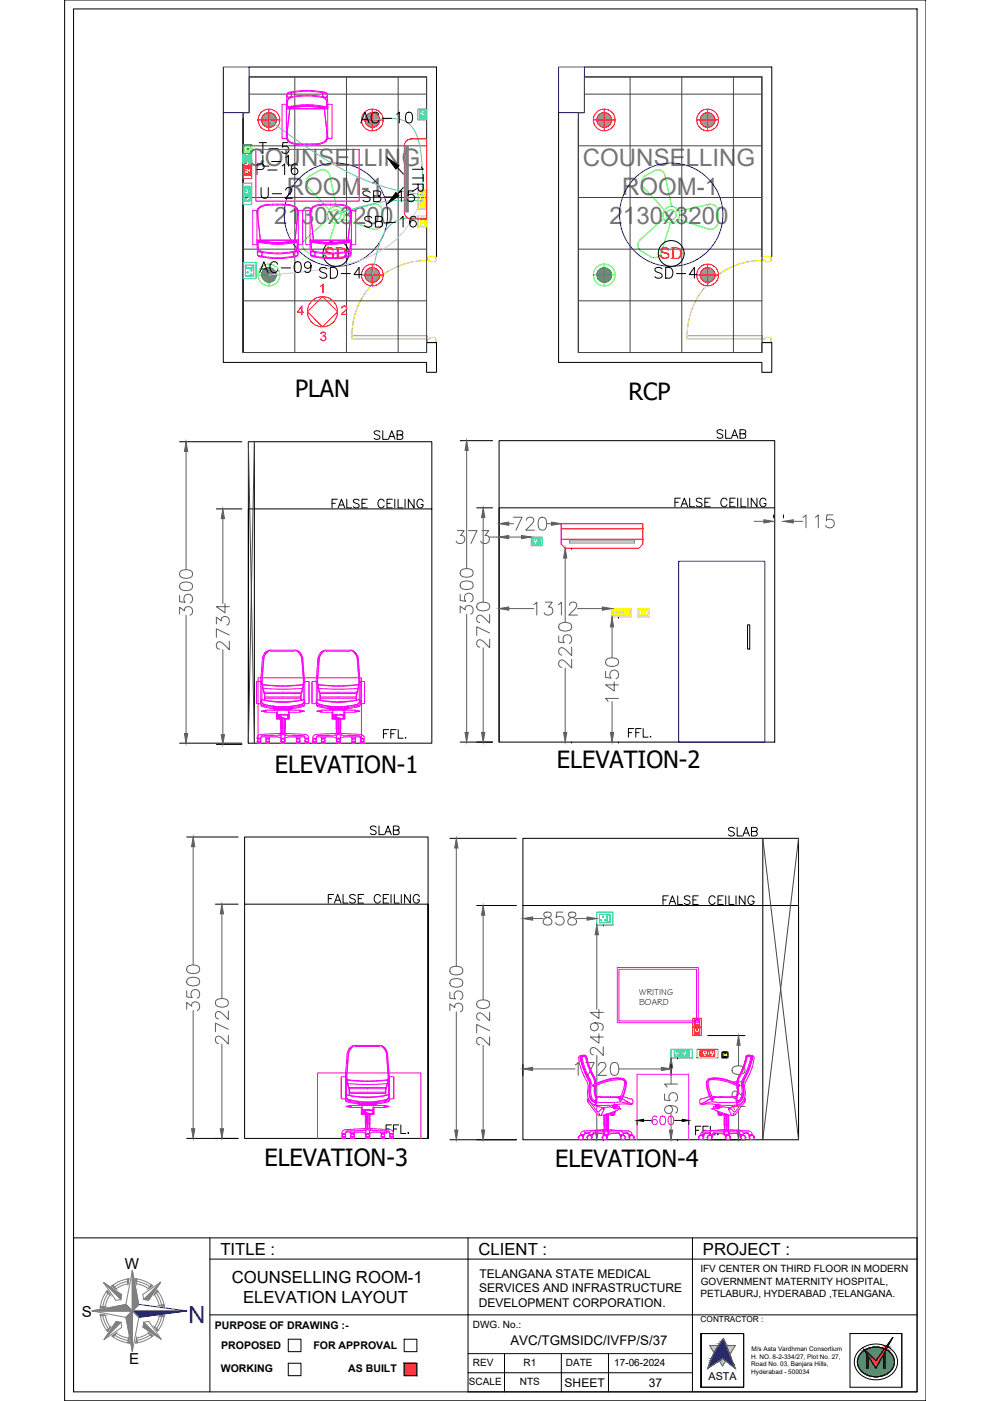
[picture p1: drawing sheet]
<svg xmlns="http://www.w3.org/2000/svg" width="420mm" height="594mm" viewBox="0 0 420 594" stroke-linecap="round" stroke-linejoin="round" font-family="sans-serif">
<defs><g id="words">
<g font-size="10.2" fill="#767676">
<text x="105" y="70.4">COUNSELLING</text>
<text x="247.1" y="70.4">COUNSELLING</text>
<text x="121.6" y="82.7">ROOM-1</text>
<text x="263.7" y="82.7">ROOM-1</text>
<text x="116.3" y="94.9">2130x3200</text>
<text x="258.5" y="94.9">2130x3200</text>
</g>
<text font-size="10.1" fill="#00f" x="87.1" y="553.8" transform="rotate(180 87.1 553.8)">N</text>
<g font-size="10">
<text x="125.1" y="168.5">PLAN</text>
<text x="266.5" y="169.6">RCP</text>
<text x="116.5" y="327.7">ELEVATION-1</text>
<text x="236.1" y="325.7">ELEVATION-2</text>
<text x="112.1" y="494.6">ELEVATION-3</text>
<text x="235.4" y="495">ELEVATION-4</text>
</g>
<g font-size="8.4">
<text x="151.7" y="52.9">AC-10</text>
<text x="110.1" y="71.3">L-1</text>
<text x="107.6" y="74.8">P-16</text>
<text x="180.3" y="81.8" transform="rotate(-90 180.3 81.8)">1TR</text>
<text x="152.8" y="86.4">SB-15</text>
<text x="134.4" y="118.9">SD-4</text>
<text x="276.6" y="118.9">SD-4</text>
</g>
<g font-size="8.4" fill="#f0f">
<text x="108.7" y="66">T-5</text>
<text x="109.4" y="85">U-2</text>
<text x="109" y="116.4">AC-09</text>
</g>
<text font-size="7.9" x="153.5" y="97">SB-16</text>
<g font-size="7.5">
<text x="157.3" y="187.3">SLAB</text>
<text x="285" y="215.9">FALSE CEILING</text>
<text x="265.3" y="313.6">FFL.</text>
<text x="155.9" y="354.9">SLAB</text>
<text x="279.8" y="384.5">FALSE CEILING</text>
<text x="293.5" y="482.2">FFL.</text>
</g>
<g font-size="7.1">
<text x="302.7" y="186.6">SLAB</text>
<text x="139.7" y="216.3">FALSE CEILING</text>
<text x="161.2" y="314">FFL.</text>
<text x="307.6" y="355.2">SLAB</text>
<text x="137.9" y="383.8">FALSE CEILING</text>
<text x="93.4" y="532">TITLE :</text>
<text x="202.9" y="532">CLIENT :</text>
<text x="298" y="532">PROJECT :</text>
<text x="98.2" y="544">COUNSELLING ROOM-1</text>
<text x="103.1" y="552.5">ELEVATION LAYOUT</text>
</g>
<text font-size="7.1" fill="#f0f" x="162.3" y="481.5">FFL.</text>
<g font-size="6.9" fill="#f00">
<text x="137.4" y="110">SD</text>
<text x="279.6" y="110">SD</text>
</g>
<g font-size="6.4">
<text x="53" y="538">W</text>
<text x="34.7" y="558.3">S</text>
<text x="54.8" y="578.5">E</text>
</g>
<text font-size="5.7" x="216.4" y="570.4">AVC/TGMSIDC/IVFP/S/37</text>
<g font-size="5.6" fill="#f00">
<text x="135.2" y="124.4">1</text>
<text x="126.1" y="133.7">4</text>
<text x="144.5" y="133.7">2</text>
<text x="135.6" y="144.5">3</text>
</g>
<g font-size="5.1">
<text x="203.2" y="541.9">TELANGANA STATE MEDICAL</text>
<text x="203.1" y="548">SERVICES AND INFRASTRUCTURE</text>
<text x="203" y="554.1">DEVELOPMENT CORPORATION.</text>
<text x="239.4" y="588.3">SHEET</text>
<text x="275.1" y="588.3">37</text>
</g>
<text font-size="4.6" x="300.4" y="585">ASTA</text>
<g font-size="4.5">
<text x="91.1" y="563.4">PURPOSE OF DRAWING :-</text>
<text x="93.8" y="572.1">PROPOSED</text>
<text x="132.9" y="572.1">FOR APPROVAL</text>
<text x="93.6" y="581.9">WORKING</text>
<text x="147.6" y="581.9">AS BUILT</text>
</g>
<g font-size="4.2">
<text x="296.9" y="539.6">IFV CENTER ON THIRD FLOOR IN MODERN</text>
<text x="297.1" y="544.7">GOVERNMENT MATERNITY HOSPITAL,</text>
<text x="297" y="549.8">PETLABURJ, HYDERABAD ,TELANGANA.</text>
<text x="200.5" y="563.1">DWG. No.:</text>
<text x="200.5" y="579.2">REV</text>
<text x="221.9" y="579.2">R1</text>
<text x="239.9" y="579.2">DATE</text>
<text x="260.4" y="579.2">17-06-2024</text>
<text x="198.8" y="587.3">SCALE</text>
<text x="220.4" y="587.3">NTS</text>
</g>
<g font-size="3.8">
<text x="271.1" y="421.8">WRITING</text>
<text x="271" y="426.1">BOARD</text>
</g>
<text font-size="3.5" x="297.1" y="560.6">CONTRACTOR :</text>
<g font-size="2.7">
<text x="318.6" y="572.9">M/s Asta Vardhman Consortium</text>
<text x="318.5" y="576.2">H. NO. 8-2-334/27, Plot No. 27,</text>
<text x="318.5" y="579.4">Road No. 03, Banjara Hills,</text>
<text x="318.5" y="582.7">Hyderabad - 500034</text>
</g>
</g></defs>
<!-- layer: walls -->
<path d="M105.6 28.4h79.5v80.4h-4.2v-76.2h-75.3M247.8 28.4h79.4v80.4h-4.2v-76.2h-75.2M103.1 47.8v101.7v-99.2M245.2 47.8v101.7v-99.2M103.1 149.5h77.8v-4.2h4.2v12.6h-4.2v-4.2h-77.8M245.2 149.5h77.8v-4.2h4.2v12.6h-4.2v-4.2h-77.8" fill="none" stroke="#000" stroke-width=".42"/>
<!-- layer: col -->
<path d="M94.7 28.4h10.9v19.4h-10.9zM236.8 28.4h11v19.4h-11z" fill="none" stroke="#00f" stroke-width=".42"/>
<!-- layer: DOOR -->
<path d="M181.1 108.8h3.7v1.6l-.6 .6h-1.8v-.6h-1.3zM182.4 110.4a32 32 0 0 0-33.2 32M323.3 108.8h3.6v1.6l-.5 .6h-1.8v-.6h-1.3zM324.6 110.4a32 32 0 0 0-33.3 32M149.2 142.4h31.9v1.2h-31.9zM181.1 143.6h1.3v-.5h1.8l.6 .5v1.7h-3.7zM291.3 142.4h32v1.2h-32zM323.3 143.6h1.3v-.5h1.8l.5 .5v1.7h-3.6z" fill="none" stroke="#c8c92d" stroke-width=".42"/>
<!-- layer: ELE-1200MM CEILINGFAN -->
<g fill="none" stroke="#0f0" stroke-width=".42">
<path d="M135.3 72.4l-3.9 2.2a3.1 3.1 0 0 0-.8 4.8l8.9 9.6M135.3 72.4a3.1 3.1 0 0 1 4.5 2l2.8 13.1M139.3 92.7l-10 8.9a3.1 3.1 0 0 0 .5 5l3.9 2.3a3.1 3.1 0 0 0 4.5-1.8l3.9-12.5M145.4 93l12.7 4.1M145.6 89.6l12.9-2.9a3.1 3.1 0 0 1 3.7 3M281.4 92.7l-9.9 8.9a3.1 3.1 0 0 0 .5 5l3.9 2.3a3.1 3.1 0 0 0 4.5-1.8l3.8-12.5M284.8 87.5l-2.8-13.1a3.1 3.1 0 0 0-4.5-2l-4 2.2a3.1 3.1 0 0 0-.7 4.8l8.9 9.6M287.8 89.6l12.8-2.9a3.1 3.1 0 0 1 3.8 3l-.1 4.5a3.1 3.1 0 0 1-4 2.9l-12.8-4.1"/>
<circle cx="142.4" cy="91.1" r="2.1"/>
<circle cx="142.4" cy="91.1" r="3.5"/>
<circle cx="284.6" cy="91.1" r="2.1"/>
<circle cx="284.6" cy="91.1" r="3.5"/>
</g>
<g fill="none" stroke="#00f" stroke-width=".42">
<circle cx="142.4" cy="91.1" r="21.9"/>
<circle cx="284.6" cy="91.1" r="21.9"/>
</g>
<!-- layer: ELE-LIGHTING WIRING -->
<g fill="none" stroke="#454545" stroke-width=".42">
<path d="M105.6 32.6h75.3v116.9h-77.8v-101.7h2.5zM105.6 39.9h75.3M125 32.6v116.9M146.9 32.6v116.9M168.8 32.6v116.9M247.8 32.6h75.2v116.9h-77.8v-101.7h2.6zM247.8 39.9h75.2M267.1 32.6v116.9M289 32.6v116.9M311 32.6v116.9M103.1 61.8h77.8M245.2 61.8h77.8"/>
<path d="M103.1 83.7h77.8M245.2 83.7h77.8M103.1 105.7h77.8M245.2 105.7h77.8M103.1 127.6h77.8M245.2 127.6h77.8"/>
</g>
<!-- layer: ELE-12W LED -->
<g fill="none" stroke="#f00" stroke-width=".42">
<path d="M109.4 50.9h9.2M114 46.3v9.2M251.6 50.9h9.2M256.2 46.3v9.2M295.4 50.9h9.2M300 46.3v9.2M153.2 116.6h9.3M157.9 112v9.2M295.4 116.6h9.2M300 112v9.2"/>
<circle cx="114" cy="50.9" r="3.1"/>
<circle cx="114" cy="50.9" r="4.6"/>
<circle cx="256.2" cy="50.9" r="3.1"/>
<circle cx="256.2" cy="50.9" r="4.6"/>
<circle cx="300" cy="50.9" r="3.1"/>
<circle cx="300" cy="50.9" r="4.6"/>
<circle cx="157.9" cy="116.6" r="3.1"/>
<circle cx="157.9" cy="116.6" r="4.6"/>
<circle cx="300" cy="116.6" r="3.1"/>
<circle cx="300" cy="116.6" r="4.6"/>
</g>
<g fill="none" stroke="#989898" stroke-width=".42">
<path d="M110.9 50.9l3.1 3.1M110.9 50.8l3.2 3.2M110.9 50.6l3.4 3.4M110.9 51.1l2.9 2.9M110.9 51.3l2.7 2.7M110.9 50.5l3.5 3.5M111 50.3l3.6 3.7M111 51.5l2.4 2.4M111 50.2l3.7 3.7M111 51.7l2.2 2.2M111 50l3.9 3.9M111 49.9l4 4"/>
<path d="M111.1 51.9l1.9 1.9M111.1 49.8l4 4M111.1 49.7l4.1 4.1M111.2 49.6l4.1 4.1M111.2 52.2l1.5 1.5M111.2 49.5l4.2 4.2M111.3 49.4l4.3 4.2M111.4 49.2l4.3 4.3M111.4 52.6l.9 .9M111.4 49.1l4.4 4.4M111.5 49l4.4 4.4M111.6 49l4.3 4.3"/>
<path d="M111.6 48.9l4.4 4.4M111.7 48.8l4.4 4.4M112 48.5l4.4 4.4M112.1 48.4l4.4 4.4M112.2 48.3l4.4 4.4M112.3 48.2l4.4 4.4M112.4 48.2l4.3 4.3M112.5 48.1l4.3 4.3M112.6 48.1l4.2 4.2M112.7 48l4.2 4.1M112.9 48l4 4M113 47.9l4 4"/>
<path d="M113.1 47.9l3.9 3.9M113.2 47.8l3.9 3.9M113.4 47.8l3.7 3.7M113.5 47.8l3.6 3.6M113.6 47.8l3.5 3.4M113.8 47.8l3.3 3.3M114 47.7l3.2 3.2M114.1 47.7l3.1 3.1M114.3 47.8l2.8 2.8M114.5 47.8l2.6 2.6M114.7 47.8l2.4 2.4M114.9 47.9l2.1 2.1"/>
<path d="M115.1 48l1.8 1.8M115.4 48.1l1.4 1.4M115.9 48.3l.7 .7M116.3 53l-4.4-4.4 4.3 4.5M253.1 50.8l3.2 3.2M253.1 50.9l3 3.1M253.1 51.1l2.9 2.9M253.1 50.6l3.4 3.4M253.1 50.5l3.5 3.5M253.1 51.3l2.7 2.7M253.1 50.3l3.6 3.7M253.1 51.5l2.5 2.4"/>
<path d="M253.1 50.2l3.8 3.7M253.2 51.7l2.2 2.2M253.2 50l3.8 3.9M253.2 49.9l3.9 4M253.2 51.9l1.9 1.9M253.2 49.8l4.1 4M253.3 49.7l4.1 4.1M253.3 49.6l4.2 4.1M253.3 52.2l1.6 1.5M253.4 49.5l4.2 4.2M253.4 49.4l4.3 4.2M253.5 49.2l4.3 4.3"/>
<path d="M253.5 52.6l1 .9M253.6 49.1l4.3 4.4M253.6 49l4.4 4.4M253.7 49l4.4 4.3M253.8 48.9l4.4 4.4M253.9 48.8l4.4 4.4M253.9 48.7l4.5 4.4M254 48.6l4.4 4.4M254.1 48.5l4.4 4.4M254.2 48.5l4.4 4.4M254.3 48.4l4.4 4.4M254.4 48.3l4.3 4.4"/>
<path d="M254.5 48.2l4.3 4.4M254.6 48.2l4.3 4.3M254.7 48.1l4.2 4.3M254.8 48.1l4.2 4.2M254.9 48l4.1 4.1M255 48l4.1 4M255.1 47.9l4 4M255.3 47.9l3.9 3.9M255.4 47.8l3.8 3.9M255.5 47.8l3.7 3.7M255.7 47.8l3.6 3.6M255.8 47.8l3.5 3.4"/>
<path d="M256 47.8l3.3 3.3M256.1 47.7l3.2 3.2M256.3 47.7l3 3.1M256.5 47.8l2.8 2.8M256.6 47.8l2.7 2.6M256.8 47.8l2.4 2.4M257.1 47.9l2.1 2.1M257.3 48l1.8 1.8M257.6 48.1l1.4 1.4M258 48.3l.7 .7M296.9 50.8l3.2 3.2M296.9 50.9l3.1 3.1"/>
<path d="M296.9 51.1l2.9 2.9M296.9 50.6l3.4 3.4M296.9 51.3l2.7 2.7M296.9 50.5l3.5 3.5M296.9 50.3l3.7 3.7M296.9 51.5l2.5 2.4M297 50.2l3.7 3.7M297 51.7l2.2 2.2M297 50l3.8 3.9M297 49.9l4 4M297.1 51.9l1.9 1.9M297.1 49.8l4 4"/>
<path d="M297.1 49.7l4.1 4.1M297.2 49.6l4.1 4.1M297.2 52.2l1.5 1.5M297.2 49.5l4.2 4.2M297.3 49.4l4.2 4.2M297.3 49.2l4.3 4.3M297.4 52.6l.9 .9M297.4 49.1l4.3 4.4M297.5 49l4.3 4.4M297.6 48.9l4.4 4.4-4.5-4.3M297.7 48.8l4.4 4.4M297.8 48.7l4.4 4.4"/>
<path d="M297.8 48.6l4.5 4.4M297.9 48.5l4.4 4.4M298 48.5l4.4 4.4M298.1 48.4l4.4 4.4M298.2 48.3l4.4 4.4M298.3 48.2l4.3 4.4M298.4 48.2l4.3 4.3M298.5 48.1l4.3 4.3M298.6 48.1l4.2 4.2M298.7 48l4.2 4.1M298.8 48l4.1 4M299 47.9l4 4"/>
<path d="M299.1 47.9l3.9 3.9M299.2 47.8l3.8 3.9M299.3 47.8l3.8 3.7M299.5 47.8l3.6 3.6M299.6 47.8l3.5 3.4M299.8 47.8l3.3 3.3M299.9 47.7l3.2 3.2M300.1 47.7l3 3.1M300.3 47.8l2.8 2.8M300.5 47.8l2.6 2.6M300.7 47.8l2.4 2.4M300.9 47.9l2.1 2.1"/>
<path d="M301.1 48l1.8 1.8M301.4 48.1l1.4 1.4M301.8 48.3l.7 .7M154.7 116.5l3.3 3.2M154.7 116.7l3.1 3M154.7 116.8l2.9 2.9M154.7 116.3l3.4 3.4M154.7 116.2l3.6 3.5M154.7 117l2.8 2.7M154.8 116.1l3.6 3.6M154.8 117.2l2.5 2.5M154.8 115.9l3.7 3.8"/>
<path d="M154.8 115.8l3.9 3.8M154.9 115.7l3.9 3.9M154.9 115.5l4 4M155 115.4l4 4.1M155 115.3l4.2 4.2M155.1 115.2l4.2 4.2M155.1 115.1l4.3 4.2M155.2 115l4.3 4.3M155.2 114.9l4.4 4.3M155.3 114.8l4.4 4.4M155.4 114.7l4.4 4.4M155.5 114.6l4.4 4.4"/>
<path d="M155.5 114.5l4.5 4.4M155.6 114.4l4.4 4.5M155.7 114.3l4.4 4.5M155.8 114.3l4.4 4.4M156.1 114.1l4.3 4.3M156.2 114l4.3 4.3M156.3 113.9l4.2 4.3M156.4 113.9l4.2 4.2M156.5 113.8l4.2 4.2M156.6 113.8l4.1 4.1M156.7 113.7l4.1 4.1M156.8 113.7l4 3.9"/>
<path d="M156.9 113.6l3.9 3.9M157.1 113.6l3.8 3.8M157.2 113.6l3.7 3.7M157.3 113.5l3.6 3.6M157.5 113.5l3.5 3.5M157.6 113.5l3.4 3.3M157.8 113.5l3.2 3.2M157.9 113.5l3.1 3M158.1 113.5l2.9 2.8M158.3 113.5l2.6 2.7M158.5 113.6l2.4 2.4M158.7 113.6l2.2 2.1"/>
<path d="M159 113.7l1.8 1.8M159.3 113.8l1.3 1.4M159.7 114.1l.7 .7M160.3 118.5l-4.3-4.4 4.3 4.5M296.9 116.5l3.2 3.2M296.9 116.7l3.1 3M296.9 116.8l2.9 2.9M296.9 116.3l3.4 3.4M296.9 117l2.7 2.7M296.9 116.2l3.5 3.5M296.9 116.1l3.7 3.6M296.9 117.2l2.5 2.5"/>
<path d="M297 115.9l3.7 3.8M297 115.8l3.8 3.8M297 115.7l4 3.9M297.1 115.5l4 4M297.1 115.4l4.1 4.1M297.2 115.3l4.1 4.2M297.2 115.2l4.2 4.2M297.3 115.1l4.2 4.2M297.3 115l4.3 4.3M297.4 114.9l4.3 4.3M297.5 114.8l4.3 4.4M297.6 114.6l4.4 4.4-4.5-4.3"/>
<path d="M297.7 114.5l4.4 4.4M297.8 114.4l4.4 4.5M297.8 114.3l4.5 4.5M297.9 114.3l4.4 4.4M298 114.2l4.4 4.4M298.1 114.1l4.4 4.4M298.2 114.1l4.4 4.3M298.3 114l4.3 4.3M298.4 113.9l4.3 4.3M298.5 113.9l4.3 4.2M298.6 113.8l4.2 4.2M298.7 113.8l4.2 4.1"/>
<path d="M298.8 113.7l4.1 4.1M299 113.7l4 3.9M299.1 113.6l3.9 3.9M299.2 113.6l3.8 3.8M299.3 113.6l3.8 3.7M299.5 113.5l3.6 3.6M299.6 113.5l3.5 3.5M299.8 113.5l3.3 3.3M299.9 113.5l3.2 3.2M300.1 113.5l3 3M300.3 113.5l2.8 2.8M300.5 113.5l2.6 2.7"/>
<path d="M300.7 113.6l2.4 2.4M300.9 113.6l2.1 2.1M301.1 113.7l1.8 1.8M301.4 113.8l1.4 1.4M301.8 114.1l.7 .7"/>
</g>
<!-- layer: ELE-12W UPS LIGHT -->
<g fill="none" stroke="#0f0" stroke-width=".42">
<path d="M114 112v9.2M251.6 116.6h9.2M256.2 112v9.2"/>
<circle cx="114" cy="116.6" r="3.1"/>
<circle cx="114" cy="116.6" r="4.6"/>
<circle cx="256.2" cy="116.6" r="3.1"/>
<circle cx="256.2" cy="116.6" r="4.6"/>
</g>
<g fill="none" stroke="#808080" stroke-width=".42">
<path d="M110.9 116.7l3.1 3M110.9 116.5l3.2 3.2M110.9 116.3l3.4 3.4M110.9 116.8l2.9 2.9M110.9 117l2.7 2.7M110.9 116.2l3.5 3.5M111 116.1l3.6 3.6M111 117.2l2.4 2.5M111 115.9l3.7 3.8M111 117.4l2.2 2.2M111 115.8l3.9 3.8M111 115.7l4 3.9"/>
<path d="M111.1 117.7l1.9 1.9M111.1 115.5l4 4M111.1 115.4l4.1 4.1M111.2 115.3l4.1 4.2M111.2 117.9l1.5 1.5M111.2 115.2l4.2 4.2M253.1 116.5l3.2 3.2M253.1 116.7l3 3M253.1 116.8l2.9 2.9M253.1 116.3l3.4 3.4M253.1 116.2l3.5 3.5M253.1 117l2.7 2.7"/>
<path d="M253.1 116.1l3.6 3.6M253.1 117.2l2.5 2.5M253.1 115.9l3.8 3.8M253.2 117.4l2.2 2.2M253.2 115.8l3.8 3.8M253.2 115.7l3.9 3.9M253.2 117.7l1.9 1.9M253.2 115.5l4.1 4M253.3 115.4l4.1 4.1M253.3 115.3l4.2 4.2M253.3 117.9l1.6 1.5M253.4 115.2l4.2 4.2"/>
<path d="M253.4 115.1l4.3 4.2M253.5 115l4.3 4.3M253.5 118.3l1 .9M253.6 114.9l4.3 4.3M253.6 114.8l4.4 4.4M253.7 114.7l4.4 4.4M253.8 114.6l4.4 4.4M253.9 114.5l4.4 4.4M254 114.3l4.4 4.5-4.5-4.4M254.1 114.3l4.4 4.4M254.2 114.2l4.4 4.4M254.3 114.1l4.4 4.4"/>
<path d="M254.4 114.1l4.3 4.3M254.5 114l4.3 4.3M254.6 113.9l4.3 4.3M254.7 113.9l4.2 4.2M254.8 113.8l4.2 4.2M254.9 113.8l4.1 4.1M255 113.7l4.1 4.1M255.1 113.7l4 3.9M255.3 113.6l3.9 3.9M255.4 113.6l3.8 3.8M255.5 113.6l3.7 3.7M255.7 113.5l3.6 3.6"/>
<path d="M255.8 113.5l3.5 3.5M256 113.5l3.3 3.3M256.1 113.5l3.2 3.2M256.3 113.5l3 3M256.5 113.5l2.8 2.8M256.6 113.5l2.7 2.7M256.8 113.6l2.4 2.4M257.1 113.6l2.1 2.1M257.3 113.7l1.8 1.8M257.6 113.8l1.4 1.4M258 114.1l.7 .7"/>
</g>
<!-- layer: ELE-4M UPS P.SB -->
<path d="M177.2 91.4h3.7v4.9h-3.7zM270.4 258.1h4.9v3.6h-4.9zM271.1 258.8h1v1.9h-1zM272.4 258.8h.9v1.9h-.9zM273.6 258.8h1v1.9h-1z" fill="none" stroke="#ffbf00" stroke-width=".42"/>
<!-- layer: ELE-4M RAW P.SB -->
<g fill="none" stroke="#ffbf00" stroke-width=".42">
<path d="M177.2 80.5h3.7v8.2h-3.7zM178.2 86h1.9v2.1h-1.9zM178.2 84.7h1.9v1h-1.9zM259.5 258.1h8.2v3.6h-8.2zM259.9 258.8h.9v1.9h-.9zM261.1 258.8h1v1.9h-1zM262.4 258.8h1v1.9h-1zM263.7 258.8h.9v1.9h-.9zM265 258.8h2.1v1.9h-2.1zM266 259.7l-.3 .1M266 259.8l-.3 .1M266 259.4v.3"/>
<path d="M266.1 259.4v.3M266.3 259.9l-.2-.2 .1 .3"/>
<circle cx="179.2" cy="87" r=".7"/>
<circle cx="266" cy="259.7" r=".7"/>
<circle cx="266" cy="259.7" r=".07"/>
</g>
<!-- layer: ELE-LIGHTING WIRING -->
<path d="M179.2 83.9l-5.3 10.2-2.2 3.3-2.6 3-3.3 3-3.7 2.5-3.9 2.2-4.8 2a128.3 128.3 0 0 1-34 6.1l-5.4 .4" fill="none" stroke="#debad0" stroke-width=".42"/>
<path d="M114 50.9l11.4 8.3 10.6 7.1a98.7 98.7 0 0 0 43.2 16.4M157.9 50.9l8.1-.6 3 .2 2.2 .7 2 1.2 1.7 1.8 1.4 2.3 1.1 3.1a80.6 80.6 0 0 1 1.8 21.8M179.2 92.6a21.6 21.6 0 0 0-11.1 1l-1.5 .9a19.9 19.9 0 0 0-6.7 12.2l-2 9.9M179.2 85.2a74.2 74.2 0 0 0-34.5 5.1l-2.3 .7" fill="none" stroke="#63d7b6" stroke-width=".42"/>
<!-- layer: ELE-6A AC SOCKET -->
<g fill="none" stroke="#00ceb6" stroke-width=".42">
<path d="M177.2 46.2h3.7v4.6h-3.7zM177.8 49.2h2.4v.8h-2.4M177.8 47h2.4v2.1h-2.4M178.1 49.3h1.8v.7h-1.8M178.4 47.4l.3-.1-.1 .3M178.6 48.5l.1 .2-.3-.1M179.4 48h.4zM103.1 111.3h5.4v6.9h-5.4zM104.7 115.3l.6 .2-.4 .2zM107.2 112.6h-2.8v1h2.8M107.6 112.5h-3.6v1.2h3.6M107.6 113.9h-3.6v3.1h3.6"/>
<path d="M225.2 227.7h4.6v3.7h-4.6zM226 228.4h2.1v2.4h-2.1zM226.3 229.9l.3 .3zM226.9 228.9h.3l-.2 .4zM227.5 229.9l.2 .2-.2 .1zM228.2 228.4h.8v2.4h-.8zM228.3 228.6h.6v1.9h-.6zM228.3 230.4h.6M253 386.8h6.9v5.4h-6.9zM254.1 387.7h3.1v3.6h-3.1zM254.7 390.1l.4 .4zM255.6 388.4l.3 .2-.2 .4z"/>
<path d="M256.4 390l.4 .2-.4 .3zM257.5 387.7h1.2v3.6h-1.2zM257.6 388.1h1v2.8h-1zM257.6 390.8h1"/>
</g>
<!-- layer: ELE. 2N0S OF 6-16 UPS SOCKETS -->
<g fill="none" stroke="#00bfff" stroke-width=".5">
<path d="M103.1 77.7h3.6v9h-3.6zM103.7 79.1v.8v-.8M104 79.1h1.7l.1 .7h-1.8zM106.1 79.1h-2.4h2.4v.8h-2.4M103.7 82.2v.9v-.9M103.7 83.2h2.4v2.1h-2.4zM103.7 80h2.4v2.1h-2.4zM103.7 82.2h2.4v.9h-2.4M104 82.3h1.7l.1 .7h-1.8zM104.2 84.1l.4 .1-.3 .2zM104.2 81l.4 .1-.3 .1zM105.3 84.7h.3l-.2 .3z"/>
<path d="M105.3 81.6l.3-.1-.2 .3zM105.3 83.5l.2 .3zM105.3 80.4l.2 .3zM284.5 444.9h9v3.7h-9zM285.9 445.6h2.1v2.3h-2.1zM286.2 447.1l.3 .3zM286.8 446l.3 .1-.2 .3zM287.4 447.1l.3 .1-.3 .2zM288.1 445.6v2.3h.8v-2.3M288.2 445.8h.7v1.9h-.7zM288.2 447.6h.7M288.9 445.6h-.8h.8"/>
<path d="M289.1 445.6h2v2.3h-2zM289.4 447.1l.3 .3zM290 446l.3 .1-.2 .3zM290.6 447.1l.2 .1-.2 .2zM291.3 445.6v2.3h.8v-2.3v2.3M291.3 445.8h.7v1.9h-.7zM291.3 447.6h.7M292.1 445.6h-.8h.8"/>
</g>
<!-- layer: ELE-2NOS OF 6-16 RAW POWER SOCKET -->
<g fill="none" stroke="#ff7f00" stroke-width=".42">
<path d="M103.1 66.7h3.6v9h-3.6zM103.7 71.2v-.9v.9M103.7 68.1h2.4v2.1h-2.4zM103.7 74.3v-.8v.8M103.7 73.5h2.4v.8h-2.4h2.4M103.7 71.2h2.4M103.7 70.3h2.4M104 70.4v.7M104.2 69.1l.4 .1-.3 .1zM104.2 72.2l.4 .1-.3 .2zM105.8 73.6h-1.8v.7h1.8M106.1 71.3h-2.4v2.1h2.4"/>
<path d="M295.5 444.9h8.9v3.7h-8.9zM296.9 445.6h.8h-.8M296.9 447.6h.7M297.6 445.8h-.7v1.9h.7M297.7 445.6v2.3h-.8v-2.3v2.3M297.8 445.6h2.1v2.3h-2.1zM298.2 447.1l.3 .3zM298.8 446l.2 .1-.2 .3zM299.4 447.1l.2 .1-.3 .2zM300 445.6h.8h-.8M300 445.6v2.3h.8v-2.3M300.1 445.8h.7"/>
<path d="M300.1 447.6h.7M300.1 447.7h.7M301 445.6h2.1v2.3h-2.1zM301.3 447.1l.3 .3zM301.9 446l.3 .1-.2 .3zM302.5 447.1l.2 .1-.2 .2z"/>
</g>
<!-- layer: FA-BELOW SMOKE DERECTOR -->
<g fill="none" stroke="#000" stroke-width=".42">
<circle cx="142.4" cy="107.5" r="5.5"/>
<circle cx="284.6" cy="107.5" r="5.5"/>
</g>
<!-- layer: ELE-TEL POINT -->
<g fill="none" stroke="#0ff" stroke-width=".42">
<path d="M103.1 65.2l3.6 2.1-3.6 2zM103.1 65.2h.1M103.2 65.3l-.1 .1M103.3 65.4l-.2 .2M103.4 65.4l-.3 .4M103.5 65.5l-.4 .5M103.7 65.6l-.6 .5M103.8 65.6l-.7 .7M103.9 65.7l-.8 .8M104 65.8l-.9 .9M104.1 65.8l-1 1.1M104.3 65.9l-1.2 1.2"/>
<path d="M104.4 66l-1.3 1.3M104.5 66l-1.4 1.4M104.6 66.1l-1.5 1.5M104.7 66.2l-1.6 1.6M104.8 66.2l-1.7 1.8M105 66.3l-1.9 1.9M105.1 66.4l-2 2M105.2 66.4l-2.1 2.2M105.3 66.5l-2.2 2.2M105.4 66.6l-2.3 2.3M105.6 66.6l-2.5 2.5M105.7 66.7l-2.6 2.6"/>
<path d="M105.8 66.8l-2.3 2.3M105.9 66.8l-2 2M106 66.9l-1.6 1.7"/>
</g>
<!-- layer: ELE.LAN POINT -->
<path d="M103.1 61.3h3.6v3.8h-3.6zM103.7 61.9h2.4v2.5h-2.4zM104.7 62.8h.5l.3 .6-.8 .2zM104.7 62.8h.4l.3 .5-.7 .2zM306.8 447.1l.4 .6h-.6zM306.8 447.2l.4 .5h-.5z" fill="none" stroke="#0f0" stroke-width=".42"/>
<!-- layer: M HVAC HIGH WALL UNIT -->
<path d="M171.4 90l.1-28.9 1-1.6 1.2-.5 7.2-.1v33.9h-6.6" fill="none" stroke="#f00" stroke-width=".42"/>
<path d="M171.7 61.8v28.2M172 61.8v28.2M172.4 61.8v28.2M172.8 61.8v28.2M173.1 61.8v28.2" fill="none" stroke="#808080" stroke-width=".42"/>
<path d="M164.4 67l4.8 3.3-1.4 1.4z" fill="#000" stroke="#000" stroke-width=".42"/>
<path d="M168.5 71l2.5 2.8" fill="none" stroke="#000" stroke-width=".42"/>
<!-- layer: EQP ASBUILT -->
<g fill="none" stroke="#000" stroke-width=".42">
<path d="M94.7 47.8v105.9h8.4M236.8 47.8v105.9h8.4M76.1 187.3h26.5M107.9 187.3v127.8M195.1 186.9h13.8M211.6 186.9h116.9v127.8h-116.9zM91.7 215.8h10.8M183.1 215.8h-77.8v99.3h77.8v-127.8h-77.8v127.8M202.1 215.3h6.8M328 218.3v1.3M328.5 215.3h-116.9v99.4M332.2 218.3v1.3"/>
<path d="M242.4 232.5h.1M262.2 261.7h.1M76.1 315.1h26.5M91.7 315.7h10.8M195.1 314.7h13.8M242.4 314.7h.1M262.2 314.7h.1M79.2 354.9h21.8M190.7 355.5h28.3M221.7 355.5h116.9v127.8h-116.9zM323.4 355.5v127.8M91.3 383.4h9.7"/>
<path d="M103.7 383.4h77.8v99.3h-77.8v-127.8h77.8v127.8M202.1 384h16.9M221.7 384h116.9v99.3M255.8 392.2h.1M300 439.1h15.9M221.7 451.3v4.7M284.5 451.3v4.7M287.2 448.6h.1M79.2 482.7h21.8M190.7 483.3h28.3M255.8 483.3h.1M287.2 483.3h.1"/>
<path d="M300 483.3h15.9"/>
</g>
<path d="M105.3 187.3l2.6 127.8M107.9 187.3l-2.6 127.8M323.4 355.5l15.2 127.8M338.6 355.5l-15.2 127.8" fill="none" stroke="#454545" stroke-width=".42"/>
<g fill="none" stroke="#5e5e5e" stroke-width=".42">
<path d="M78.9 191.4v50.2M197.9 191v50.1M94.5 219.9v36M204.9 219.5v35.8M217.7 219.3h3.7l-2.7 5.5M228.9 219.6a1.78 1.78 0 0 1 2.6 .8 4.6 4.6 0 0 1-.5 4.1 1.78 1.78 0 0 1-2.6-.7 4.5 4.5 0 0 1 .5-4.2zM340.4 219.4l1.3-1.1v5.5M345.6 219.4l1.3-1.1v5.5M353.2 218.3h-2.6l-.3 2.4a1.94 1.94 0 0 1 3-.1 1.94 1.94 0 0 1-.4 2.9 1.94 1.94 0 0 1-2.8-.7M193.9 225h2.9l-1.6 2.1a1.76 1.76 0 0 1 1.9 2 1.76 1.76 0 0 1-2.4 1.4l-.8-.3-.5-.8M198.6 225h3.7l-2.7 5.5M204.3 225h2.9l-1.5 2.1a1.76 1.76 0 0 1 1.8 2 1.76 1.76 0 0 1-2.4 1.4l-.8-.3-.5-.8"/>
<path d="M207.5 227.7h4.1M215.7 227.7h5.4M215.7 222.1h2M223.2 220.6l.5-1 1.6-.3a1.34 1.34 0 0 1 .7 2.1l-3.1 3.4h3.7M231.8 222.1h2M239.6 236.6v27.3M319.8 221.1h4.1M336.3 221.1h4.1M76.1 252.5v2.6l2.4 .3a1.94 1.94 0 0 1-.1-2.9 1.94 1.94 0 0 1 2.9 .3 1.94 1.94 0 0 1-.7 2.9M76.4 247.6a4.2 4.2 0 0 1 5 0 1.78 1.78 0 0 1-.8 2.6 4.5 4.5 0 0 1-4.2-.5l-.3-.8zM76.4 242.4a4.2 4.2 0 0 1 5 0 1.78 1.78 0 0 1-.8 2.6 4.6 4.6 0 0 1-4.2-.6l-.3-.7zM95.4 255.9v4l-3.7-2.6h5.5"/>
<path d="M195.1 259.9v-2.9l2.1 1.6a1.76 1.76 0 0 1 2-1.9 1.76 1.76 0 0 1 1.4 2.4l-.3 .8-.8 .5M195.1 252.1v2.6l2.4 .2a1.94 1.94 0 0 1-.1-2.9 1.94 1.94 0 0 1 2.9 .4 1.94 1.94 0 0 1-.8 2.8M195.4 247.1a4.2 4.2 0 0 1 4.9 0 1.78 1.78 0 0 1-.8 2.6 4.5 4.5 0 0 1-4.1-.5l-.3-.8zM195.4 241.9a4.2 4.2 0 0 1 4.9 0 1.78 1.78 0 0 1-.8 2.6 4.5 4.5 0 0 1-4.1-.5l-.3-.8zM202.4 256.1a4.3 4.3 0 0 1 4.9 0 1.78 1.78 0 0 1-.7 2.6 4.5 4.5 0 0 1-4.2-.5l-.3-.8zM215.7 258.1h10.6M226.3 256.4l1.3-1.1v5.5M231.2 255.3h2.9l-1.6 2.1a1.76 1.76 0 0 1 1.9 2 1.76 1.76 0 0 1-2.4 1.4l-.8-.2-.5-.8M236.7 256.4l1.3-1.1v5.5M241.4 256.6l.5-1 1.6-.3a1.34 1.34 0 0 1 .8 2.1l-3.1 3.4h3.6M244.8 258.1h10.6M76.1 260.4v-2.9l2.1 1.5a1.76 1.76 0 0 1 2.1-1.8 1.76 1.76 0 0 1 1.3 2.4l-.2 .8-.8 .5"/>
<path d="M78.9 260.9v50.1M91.7 264.6v-2.9l2.1 1.5a1.76 1.76 0 0 1 2.1-1.8 1.76 1.76 0 0 1 1.3 2.4l-.2 .8-.8 .5M94.5 275.5v36.1M97.2 271.9v3.6l-2.6-2.6a1.64 1.64 0 0 0-2.6-.3l-.3 1.6 .6 .8 .7 .3M97.2 269.3l-5.5-2.7v3.7M197.9 260.4v50.2M204.9 274.7v35.9M207.6 271v3.7l-2.6-2.7a1.65 1.65 0 0 0-2.6-.2l-.3 1.6 .5 .7 .8 .3M207.6 268.4l-5.5-2.6v3.6M207.6 260.6v3.6l-2.6-2.6a1.65 1.65 0 0 0-2.6-.2l-.3 1.5 .5 .8 .8 .3M236.9 269.7v2.6l2.3 .2a1.94 1.94 0 0 1 0-2.9 1.94 1.94 0 0 1 2.9 .4 1.94 1.94 0 0 1-.8 2.8M237.2 264.7a4.2 4.2 0 0 1 4.9 0 1.78 1.78 0 0 1-.8 2.6 4.5 4.5 0 0 1-4.1-.5l-.3-.8z"/>
<path d="M242.4 279.6v3.6l-2.6-2.6a1.64 1.64 0 0 0-2.6-.2l-.3 1.5 .5 .8 .8 .3M242.4 274.4v3.6l-2.6-2.6a1.65 1.65 0 0 0-2.6-.2l-.3 1.5 .5 .8 .8 .3M257 279.7a4.2 4.2 0 0 1 5 0 1.78 1.78 0 0 1-.8 2.6 4.5 4.5 0 0 1-4.2-.5l-.2-.8zM259.5 265.8v13.1M239.6 283.3v27.3M256.8 284.7v2.6l2.3 .2a1.94 1.94 0 0 1 0-2.9 1.94 1.94 0 0 1 2.9 .4 1.94 1.94 0 0 1-.8 2.8M259.5 297.5v13.1M260.4 289.1v3.9l-3.6-2.6h5.4M262.2 296.2h-5.4l1 1.3M81.9 359v50.2M193.5 359.6v50.1M94.1 387.5v35.9"/>
<path d="M204.8 388.1v35.9M225.8 389.5h4.5M230.8 387a1.11 1.11 0 0 0 .6 1.9 2.27 2.27 0 0 1 2.6 2.3 1.91 1.91 0 0 1-2.2 1.1 1.91 1.91 0 0 1-1.5-1.9 2.52 2.52 0 0 1 2.6-1.5 1.1 1.1 0 0 0 .5-1.9l-.7-.2zM238.7 386.8h-2.6l-.3 2.3a1.94 1.94 0 0 1 2.9 0 1.94 1.94 0 0 1-.3 2.9 1.94 1.94 0 0 1-2.9-.8M241.3 387a1.11 1.11 0 0 0 .5 1.9 2.27 2.27 0 0 1 2.6 2.3 1.91 1.91 0 0 1-2.1 1.1 1.91 1.91 0 0 1-1.5-1.9 2.51 2.51 0 0 1 2.6-1.5 1.11 1.11 0 0 0 .5-1.9l-.8-.2zM244.4 389.5h4.5M253 396.4v31.6M79.4 415.2a4.2 4.2 0 0 1 5 0 1.78 1.78 0 0 1-.8 2.6 4.5 4.5 0 0 1-4.2-.5l-.2-.8zM79.4 410a4.2 4.2 0 0 1 5 0 1.78 1.78 0 0 1-.8 2.6 4.5 4.5 0 0 1-4.2-.6l-.2-.7zM191 415.7a4.2 4.2 0 0 1 4.9 0 1.78 1.78 0 0 1-.7 2.7 4.5 4.5 0 0 1-4.2-.6l-.3-.8zM191 410.5a4.2 4.2 0 0 1 4.9 0 1.78 1.78 0 0 1-.7 2.6 4.5 4.5 0 0 1-4.2-.5l-.3-.8zM79.2 428v-2.9l2 1.6a1.76 1.76 0 0 1 2.1-1.9 1.76 1.76 0 0 1 1.3 2.4l-.2 .8-.8 .5"/>
<path d="M79.2 420.1v2.6l2.3 .3a1.94 1.94 0 0 1 0-2.9 1.94 1.94 0 0 1 2.9 .3 1.94 1.94 0 0 1-.8 2.9M81.9 428.5v50.1M91.6 424.2a4.2 4.2 0 0 1 5 0 1.78 1.78 0 0 1-.8 2.6 4.5 4.5 0 0 1-4.2-.5l-.3-.8zM96.8 439.1v3.6l-2.6-2.6a1.65 1.65 0 0 0-2.6-.2l-.3 1.5 .6 .8 .7 .3M96.8 436.5l-5.5-2.6v3.6M96.8 428.6v3.7l-2.6-2.6a1.65 1.65 0 0 0-2.6-.3l-.3 1.6 .6 .8 .7 .2M190.7 428.5v-2.8l2.1 1.5a1.76 1.76 0 0 1 2-1.8 1.76 1.76 0 0 1 1.4 2.3l-.3 .8-.7 .5M190.7 420.7v2.6l2.4 .3a1.94 1.94 0 0 1-.1-3 1.94 1.94 0 0 1 2.9 .4 1.94 1.94 0 0 1-.7 2.8M193.5 429.1v50.1M202.4 424.8a4.2 4.2 0 0 1 4.9 0 1.78 1.78 0 0 1-.8 2.6 4.5 4.5 0 0 1-4.1-.5l-.3-.8zM207.6 439.6v3.7l-2.6-2.6a1.65 1.65 0 0 0-2.6-.3l-.3 1.6 .5 .8 .8 .2M207.6 437l-5.5-2.6v3.7"/>
<path d="M207.6 429.2v3.7l-2.6-2.7a1.65 1.65 0 0 0-2.6-.2l-.3 1.6 .5 .7 .8 .3M252.1 433.7a1.7 1.7 0 0 1 1.5 2.4 1.7 1.7 0 0 1-2.7 .6 1.7 1.7 0 0 1 .2-2.7 4.9 4.9 0 0 1 4.4 .5 1.61 1.61 0 0 1-.5 2.4M253.9 438.4v3.9l-3.6-2.6h5.5M253.9 428v3.9l-3.6-2.6h5.5M94.1 442.7v35.9M204.8 443.3v35.9M225.8 453.3h18M243.8 451.6l1.3-1.1v5.5M248.3 450.5h3.6l-2.6 5.5M253 447.6v31.6M253.8 451.8l.5-1 1.5-.3a1.34 1.34 0 0 1 .8 2.1l-3.1 3.4h3.6M255.8 443.9v3.7l-2.6-2.7a1.65 1.65 0 0 0-2.7-.2l-.2 1.6 .5 .7 .8 .3"/>
<path d="M259.5 450.8a1.77 1.77 0 0 1 2.6 .8 4.5 4.5 0 0 1-.5 4.1 1.77 1.77 0 0 1-2.6-.7 4.5 4.5 0 0 1 .5-4.2zM262.4 453.3h18M284.5 452.7v7M287.2 459.7h-5.4l1 1.3M310.6 452.7a4.2 4.2 0 0 1 5 0 1.77 1.77 0 0 1-.8 2.6 4.5 4.5 0 0 1-4.2-.5l-.2-.8zM313.1 443.2v8.7M315.9 458.7h-5.5l1 1.3M281.8 463.9v2.6l2.3 .2a1.94 1.94 0 0 1 0-2.9 1.94 1.94 0 0 1 2.9 .4 1.94 1.94 0 0 1-.8 2.8M283.6 468.8a1.7 1.7 0 0 1 1.4 2.3 1.7 1.7 0 0 1-2.6 .7 1.7 1.7 0 0 1 .2-2.7 4.9 4.9 0 0 1 4.4 .5 1.62 1.62 0 0 1-.5 2.3M284.5 472.2v7M313.1 470.5v8.7M315.9 469.2h-5.5l1 1.3"/>
<path d="M315.9 462.4v3.6l-2.6-2.6a1.71 1.71 0 0 0-2.4-.5l-.5 .8v1l.5 .8 .8 .3"/>
</g>
<g fill="#5e5e5e" stroke="#5e5e5e" stroke-width=".42">
<path d="M78.9 187.3l.7 4.1h-1.4z"/>
<path d="M78.2 311h1.4l-.7 4.1z"/>
<path d="M93.8 311.6h1.4l-.7 4.1z"/>
<path d="M94.5 215.8l.7 4.1h-1.4z"/>
<path d="M197.9 186.9l.6 4.1h-1.3z"/>
<path d="M197.2 310.6h1.3l-.6 4.1z"/>
<path d="M204.9 215.3l.6 4.2h-1.3z"/>
<path d="M204.2 310.6h1.3l-.6 4.1z"/>
<path d="M221.1 227l4.1 .7-4.1 .7z"/>
<path d="M211.6 227.7l4.1-.7v1.4z"/>
<path d="M233.8 221.4l4.1 .7-4.1 .7z"/>
<path d="M211.6 222.1l4.1-.7v1.4z"/>
<path d="M239.6 232.5l.7 4.1h-1.4z"/>
<path d="M238.9 310.6h1.4l-.7 4.1z"/>
<path d="M259.5 261.7l.7 4.1h-1.4z"/>
<path d="M258.8 310.6h1.4l-.7 4.1z"/>
<path d="M255.4 257.4l4.1 .7-4.1 .7z"/>
<path d="M211.6 258.1l4.1-.7v1.4z"/>
<path d="M323.9 220.4l4.1 .7-4.1 .7z"/>
<path d="M332.2 221.1l4.1-.7v1.4z"/>
<path d="M81.9 354.9l.7 4.1h-1.4z"/>
<path d="M81.2 478.6h1.4l-.7 4.1z"/>
<path d="M94.1 383.4l.7 4.1h-1.4z"/>
<path d="M93.4 478.6h1.4l-.7 4.1z"/>
<path d="M193.5 355.5l.7 4.1h-1.4z"/>
<path d="M192.8 479.2h1.4l-.7 4.1z"/>
<path d="M204.8 384l.7 4.1h-1.3z"/>
<path d="M204.2 479.2h1.3l-.7 4.1z"/>
<path d="M248.9 388.8l4.1 .7-4.1 .7z"/>
<path d="M221.7 389.5l4.1-.7v1.4z"/>
<path d="M253 392.2l.7 4.2h-1.4z"/>
<path d="M252.3 479.2h1.4l-.7 4.1z"/>
<path d="M284.5 448.6l.7 4.1h-1.4z"/>
<path d="M283.8 479.2h1.4l-.7 4.1z"/>
<path d="M280.4 452.6l4.1 .7-4.1 .7z"/>
<path d="M221.7 453.3l4.1-.7v1.4z"/>
<path d="M313.1 439.1l.7 4.1h-1.4z"/>
<path d="M312.4 479.2h1.4l-.7 4.1z"/>
</g>
<!-- layer: HVAC -->
<path d="M237.9 222.1h34.7v8.7l-1.7 1.7h-31.3l-1.7-1.7zM237.9 224.3h34.7M237.9 228.6h34.7" fill="none" stroke="#f00" stroke-width=".42"/>
<path d="M241.5 229.4h27.5M241.5 228.6v1.7h27.5v-1.7" fill="none" stroke="#808080" stroke-width=".42"/>
<!-- layer: EQP ASBUILT -->
<path d="M287.7 238h36.6v76.7h-36.6z" fill="none" stroke="#00f" stroke-width=".42"/>
<!-- layer: ELE-1 NO 6-16A RAW POWER SOCKET -->
<path d="M293.8 435.5h3.5v3.6h-3.5zM293.8 431.8h3.5v3.7h-3.5zM294.5 436.1h2.1v2.4h-2.1zM294.5 432.5h2.1v2.3h-2.1zM294.6 432.7h1.9v1.9h-1.9M294.6 432.8h1.9M294.8 437.7l.3 .2zM295.4 436.6l.3 .1-.2 .3zM296 437.6l.3 .2-.3 .2z" fill="none" stroke="#f00" stroke-width=".42"/>
<!-- layer: 0 -->
<g fill="none" stroke="#f00" stroke-width=".42">
<path d="M130.3 132.2l6.4-6.4 6.4 6.4-6.4 6.4z"/>
<circle cx="136.7" cy="132.2" r="6.4"/>
</g>
<path d="M27.4 0h365.2v594h-365.2zM31.2 3.8h357.6v586.4h-357.6zM316.9 264.9h1v10.3h-1zM198.4 524.9v65.3h190.4M388.8 524.9h-357.6v65.3M315.2 565.5h-18v22.7h18.1M360.4 565.5h21.9v22.7M297.2 588.1v-22.6h18.1v22.6" fill="none" stroke="#000" stroke-width=".42"/>
<!-- layer: HATCH -->
<path d="M388.8 524.9v65.3" fill="none" stroke="#000" stroke-width=".42"/>
<!-- layer: TITLE -->
<g fill="none" stroke="#808080" stroke-width=".42">
<path d="M56.1 538.8v17.1v-17.1M39 555.9h17.1l-2.7 2.7 2.7-2.7zM42.5 557.3l2.1 .4a11.6 11.6 0 0 0 2.2 5.1l-1.2 1.8a13.7 13.7 0 0 1-3.1-7.3zM43.6 557.9a12.7 12.7 0 0 0 2.4 5.5M43.9 543.9l7.7 5.1-.4 2.1-2.1 .3zM45.5 547.3l1.2 1.8a11.6 11.6 0 0 0-2.1 5.1l-2.1 .4a13.7 13.7 0 0 1 3-7.3zM45.8 548.5a12.7 12.7 0 0 0-2.2 5.5M47.4 545.3a13.7 13.7 0 0 1 7.2-3l-.3 2.1a11.7 11.7 0 0 0-5.1 2.1zM53.4 553.2l2.7 2.7-2.7-2.7M53.4 553.2l-14.4 2.7 14.4 2.7 2.7 14.4 2.8-14.4M54.1 543.4a12.7 12.7 0 0 0-5.6 2.3M57.4 542.2a13.7 13.7 0 0 1 7.3 3l-1.8 1.2a11.6 11.6 0 0 0-5.1-2z"/>
<path d="M57.9 543.3a12.7 12.7 0 0 1 5.6 2.3M58.8 553.1l-2.7-14.3-2.7 14.4M58.8 553.1l-2.7 2.8v17.1v-17.1l2.8 2.7-2.8-2.7zM60.6 548.9l7.5-5.2-5.1 7.6-2.1-.3zM66.3 548.3a12.7 12.7 0 0 1 2.3 5.4M66.6 547.1a13.7 13.7 0 0 1 3 6.7l-2.1-.2-.6-2.1-1.5-2.6zM67.5 558l2.2-.3a13.6 13.6 0 0 1-2.9 6.8l-1.3-1.8 1.4-2.6zM68.6 557.9a12.7 12.7 0 0 1-2.2 5.4M47.5 566.5l1.8-1.2a11.5 11.5 0 0 0 5.1 2.1l.5 2.1a13.7 13.7 0 0 1-7.4-3zM48.7 566.1a12.7 12.7 0 0 0 5.6 2.3M49.2 560.4l2.1 .3 .4 2.1-7.6 5.3zM58 567.4a11.5 11.5 0 0 0 5.1-2.2l1.8 1.2a13.7 13.7 0 0 1-7.3 3.1z"/>
<path d="M61 560.7l2.1-.4 5.2 7.6-7.6-5.1zM63.7 566a12.7 12.7 0 0 1-5.6 2.4"/>
</g>
<g fill="#808080" stroke="#808080" stroke-width=".42">
<path d="M56.1 538.8l2.7 14.3-2.7 2.8z"/>
<path d="M56.1 555.9v17.1l-2.7-14.4z"/>
<path d="M63.1 565.2l1.8 1.2-.6 .4z"/>
<path d="M61 560.7l7.3 7.2-7.6-5.1z"/>
<path d="M65.5 562.7l1.7 1.2-.4 .6z"/>
<path d="M58 567.4l.3 2-.7 .1z"/>
<path d="M54.4 567.4l.5 2.1-.8-.1z"/>
<path d="M45.1 564.1l1.7-1.3-1.2 1.8z"/>
<path d="M47.5 566.5l1.8-1.2-1.2 1.7z"/>
<path d="M49.2 560.4l2.1 .3-7.2 7.4z"/>
<path d="M39 555.9l14.4-2.7 2.7 2.7z"/>
<path d="M42.5 557.3l2.1 .4-2 .4z"/>
<path d="M42.6 553.9l2 .3-2.1 .4z"/>
<path d="M68.1 543.7l-5.1 7.6-2.1-.3z"/>
<path d="M64.1 544.8l.6 .4-1.8 1.2z"/>
<path d="M66.6 547.1l.5 .6-1.7 1.2z"/>
<path d="M57.4 542.2l.7 .1-.3 2.1z"/>
<path d="M43.9 543.9l7.7 5.1-.4 2.1z"/>
<path d="M53.9 542.4l.7-.1-.3 2.1z"/>
<path d="M45.5 547.3l1.2 1.8-1.7-1.2z"/>
<path d="M47.4 545.3l.5-.4 1.3 1.6z"/>
<path d="M67.5 553.6l2-.5 .1 .7z"/>
<path d="M67.5 558l2.2-.3-.2 .8z"/>
</g>
<path d="M58.8 553.1l20.4 2.8-20.3 2.7" fill="none" stroke="#00f" stroke-width=".42"/>
<path d="M56.1 555.9h23.1l-20.3 2.7z" fill="#00f" stroke="#00f" stroke-width=".42"/>
<!-- layer: MEP_HVAC_TEXT -->
<path d="M89 533.9h299.8M89 524.9v65.3M293.6 524.9v65.3M89 557.6h109.4M198.3 557.6h190.5M198.4 574h95.2M213.9 574v16.2M238 574v16.2M258 574v16.2M198.4 582.1h95.2" fill="none" stroke="#000" stroke-width=".42"/>
<!-- layer: 0.0 -->
<path d="M122.2 567.9h5.4v5.3h-5.4zM122.2 578.1h5.4v5.2h-5.4zM171.4 567.9h5.3v5.3h-5.3zM171.4 578.1h5.3v5.2h-5.3zM315.2 565.5h-18v22.7h18M315.3 565.5v22.7M360.4 565.5h21.9v22.7h-21.9zM364.2 572.7l2.4-1.7 3.3-1 3.2 .1 3.1 .9 2.4 1.9 1.5 2.3 .4 2.5-.6 2.6-2 2.5-3.3 1.8-3.9 .5-3.9-1-2.8-2.1-1.6-3-.2-1.7 .3-1.7zM365.4 573.4a8.8 8.8 0 0 1 13.5 2.3 6.4 6.4 0 0 1-6.4 8 7.5 7.5 0 0 1-9-6.2l.3-1.8zM366.3 572.2l5.1 4.9 7.1-10-7.1 13zM367.5 574v6.1h.6v-5.1M375.3 573v7.1h-.7v-5.9" fill="none" stroke="#000" stroke-width=".42"/>
<!-- layer: MEP_HVAC_TEXT -->
<path d="M171.4 578.1l5.3 5.2v-5.2zM171.4 578.1l5.3 5.2h-5.3z" fill="#f00" stroke="#f00" stroke-width=".42"/>
<!-- layer: 0.0 -->
<g fill="#000" stroke="#000" stroke-width=".42">
<path d="M375.3 573v1h-.6z"/>
<path d="M367.5 574.2l.6 .8zM367.5 574.2l.6 .8h-.6z"/>
<path d="M367.5 575l.6 5.1v-5.1zM367.5 575l.6 5.1h-.6z"/>
<path d="M374.7 574l.6 .2zM374.7 574l.6 .2z"/>
<path d="M374.6 574.2l.7 5.9v-5.9zM374.6 574.2l.7 5.9h-.7z"/>
</g>
<g fill="#139b48" stroke="#139b48" stroke-width=".42">
<path d="M371.2 571.2h.4z"/>
<path d="M371 583.8h.7z"/>
<path d="M371.2 571.2h.6zM370.9 571.2h.9z"/>
<path d="M370.9 571.2h1.1zM370.8 571.2h1.2z"/>
<path d="M370.8 571.2l1.4 .1zM370.5 571.3h1.7z"/>
<path d="M370.5 571.3h1.8zM370.4 571.3h1.9z"/>
<path d="M370.4 571.3h2.1zM370.2 571.3h2.3z"/>
<path d="M370.2 571.3h2.5zM370.1 571.3h2.6z"/>
<path d="M370.1 571.3h2.8zM369.8 571.3h3.1z"/>
<path d="M369.8 571.3l3.2 .1zM369.7 571.4h3.3z"/>
<path d="M369.7 571.4h3.5zM369.5 571.4h3.7z"/>
<path d="M369.5 571.4h3.9zM369.4 571.4h4z"/>
<path d="M369.4 571.4l4.2 .1zM369.1 571.5h4.5z"/>
<path d="M369.1 571.5h4.6zM369 571.5h4.7z"/>
<path d="M369 571.5l4.9 .1zM368.8 571.6h5.1z"/>
<path d="M368.8 571.6h5.3zM368.7 571.6h5.4z"/>
<path d="M368.7 571.6l5.6 .1zM368.5 571.7h5.8z"/>
<path d="M368.5 571.7h5.9zM368.4 571.7h6z"/>
<path d="M368.4 571.7l6.2 .1zM368.1 571.8h6.5z"/>
<path d="M368.1 571.8h6.6zM368 571.8h6.7z"/>
<path d="M368 571.8l6.9 .1zM367.8 571.9h7.1z"/>
<path d="M367.8 571.9h7.2zM367.7 571.9h7.3z"/>
<path d="M367.7 571.9h7.3zM367.5 572h7.5z"/>
<path d="M367.5 572h7.5zM367.2 572.2h7.7z"/>
<path d="M367.2 572.2h7.7zM366.9 572.3h7.9z"/>
<path d="M375.6 572.3l.4 .1zM375.6 572.3l.4 .1z"/>
<path d="M366.9 572.3h7.9zM366.6 572.5h8z"/>
<path d="M375.6 572.4l.7 .2zM375.6 572.4l.7 .2z"/>
<path d="M366.5 572.6l.1 .1zM366.2 572.7h.4z"/>
<path d="M375.5 572.6l1 .2zM375.5 572.6l1 .2z"/>
<path d="M366.2 572.7l.6 .2zM366 572.9h.8z"/>
<path d="M375.4 572.8l1.4 .2zM375.4 572.8l1.4 .2h-1.5z"/>
<path d="M375.3 573h1.5zM375.3 573h1.5z"/>
<path d="M366 572.9l.9 .2zM365.7 573.1h1.2z"/>
<path d="M375.3 573l1.8 .2zM375.3 573l1.8 .2z"/>
<path d="M365.7 573.1l1.3 .3zM365.5 573.4h1.5z"/>
<path d="M375.3 573.2l2 .2zM375.3 573.2l2 .2z"/>
<path d="M365.5 573.4l1.7 .2zM365.2 573.6l.3-.2 1.7 .2z"/>
<path d="M375.3 573.4l2.2 .2zM375.3 573.4l2.2 .2h-2.2z"/>
<path d="M365.2 573.6l2.1 .2zM365.2 573.6l2.1 .2h-2.3z"/>
<path d="M375.3 573.6l2.5 .2zM375.3 573.6l2.5 .2h-2.5z"/>
<path d="M365 573.8l2.5 .2zM365 573.8l2.5 .2h-2.7z"/>
<path d="M364.8 574h2.7zM364.8 574h2.7z"/>
<path d="M375.3 573.8l2.7 .3-.2-.3zM375.3 573.8l2.7 .3h-2.7z"/>
<path d="M364.8 574l2.7 .3v-.3zM364.8 574l2.7 .3h-2.9z"/>
<path d="M375.3 574.1l2.8 .2-.1-.2zM375.3 574.1l2.8 .2h-2.8z"/>
<path d="M364.6 574.3l2.9 .2v-.2zM364.6 574.3l2.9 .2h-3.1z"/>
<path d="M375.3 574.3l3 .3-.2-.3zM375.3 574.3l3 .3h-3z"/>
<path d="M364.4 574.5l3.1 .3v-.3zM364.4 574.5l3.1 .3h-3.2z"/>
<path d="M375.3 574.6l3.2 .2-.2-.2zM375.3 574.6l3.2 .2h-3.2z"/>
<path d="M364.3 574.8l3.2 .3v-.3zM364.3 574.8l3.2 .3h-3.4z"/>
<path d="M375.3 574.8l3.3 .3-.1-.3zM375.3 574.8l3.3 .3h-3.3z"/>
<path d="M364.1 575.1l3.4 .2v-.2zM364.1 575.1l3.4 .2h-3.5z"/>
<path d="M375.3 575.1l3.5 .3-.2-.3zM375.3 575.1l3.5 .3h-3.5z"/>
<path d="M364 575.3l3.5 .3v-.3zM364 575.3l3.5 .3h-3.6z"/>
<path d="M375.3 575.4l3.6 .2-.1-.2zM375.3 575.4l3.6 .2h-3.6z"/>
<path d="M363.9 575.6l3.6 .3v-.3zM363.9 575.6l3.6 .3h-3.7z"/>
<path d="M375.3 575.6l3.7 .3-.1-.3zM375.3 575.6l3.7 .3h-3.7z"/>
<path d="M363.8 575.9l3.7 .2v-.2zM363.8 575.9l3.7 .2h-3.8z"/>
<path d="M375.3 575.9l3.8 .3-.1-.3zM375.3 575.9l3.8 .3h-3.8z"/>
<path d="M363.7 576.1l3.8 .3v-.3zM363.7 576.1l3.8 .3h-3.9z"/>
<path d="M375.3 576.2l3.8 .3v-.3zM375.3 576.2l3.8 .3h-3.8z"/>
<path d="M363.6 576.4l3.9 .3v-.3zM363.6 576.4l3.9 .3h-3.9z"/>
<path d="M375.3 576.5l3.9 .3-.1-.3zM375.3 576.5l3.9 .3h-3.9z"/>
<path d="M363.6 576.7l3.9 .3v-.3zM363.6 576.7l3.9 .3h-4z"/>
<path d="M375.3 576.8l3.9 .2v-.2zM375.3 576.8l3.9 .2h-3.9z"/>
<path d="M366.6 572.5l4.8 4.5 3.2-4.5zM366.6 572.5l4.8 4.5z"/>
<path d="M363.5 577l4 .3v-.3zM363.5 577l4 .3h-4z"/>
<path d="M375.3 577l3.9 .3v-.3zM375.3 577l3.9 .3h-3.9z"/>
<path d="M363.5 577.3l4 .3v-.3zM363.5 577.3l4 .3h-4z"/>
<path d="M375.3 577.3l3.9 .3v-.3zM375.3 577.3l3.9 .3h-3.9z"/>
<path d="M363.5 577.6l4 .3v-.3zM363.5 577.6l4 .3h-4z"/>
<path d="M375.3 577.6l3.9 .3v-.3zM375.3 577.6l3.9 .3h-3.9z"/>
<path d="M363.5 577.9l4 .2v-.2zM363.5 577.9l4 .2h-3.9z"/>
<path d="M375.3 577.9l3.9 .3v-.3zM375.3 577.9l3.9 .3h-3.9z"/>
<path d="M363.6 578.1l3.9 .3v-.3zM363.6 578.1l3.9 .3h-3.9z"/>
<path d="M375.3 578.2l3.8 .3 .1-.3zM375.3 578.2l3.8 .3h-3.8z"/>
<path d="M363.6 578.4l3.9 .3v-.3zM363.6 578.4l3.9 .3h-3.8z"/>
<path d="M375.3 578.5l3.8 .3v-.3zM375.3 578.5l3.8 .3h-3.8z"/>
<path d="M363.7 578.7l3.8 .3v-.3zM363.7 578.7l3.8 .3h-3.8z"/>
<path d="M375.3 578.8l3.7 .2 .1-.2zM375.3 578.8l3.7 .2h-3.7z"/>
<path d="M363.7 579l3.8 .3v-.3zM363.7 579l3.8 .3h-3.7z"/>
<path d="M375.3 579l3.6 .3 .1-.3zM375.3 579l3.6 .3h-3.6z"/>
<path d="M363.8 579.3l3.7 .2v-.2zM363.8 579.3l3.7 .2h-3.6z"/>
<path d="M375.3 579.3l3.5 .3 .1-.3zM375.3 579.3l3.5 .3h-3.5z"/>
<path d="M363.9 579.5l3.6 .3v-.3zM363.9 579.5l3.6 .3h-3.4z"/>
<path d="M375.3 579.6l3.4 .3 .1-.3zM375.3 579.6l3.4 .3h-3.4z"/>
<path d="M374.6 574.3v5.8zM374.6 574.3v5.8h-3.2z"/>
<path d="M368.1 575.1l3.3 5zM368.1 575.1l3.3 5h-3.3z"/>
<path d="M364.1 579.8l3.4 .3v-.3zM364.1 579.8l3.4 .3h-3.3z"/>
<path d="M375.3 579.9l3.2 .2 .2-.2zM375.3 579.9l3.2 .2h-3.2z"/>
<path d="M371.4 580.1h3.2zM371.4 580.1h3.2z"/>
<path d="M368.1 580.1h3.3zM368.1 580.1h3.3z"/>
<path d="M364.2 580.1h3.3zM364.2 580.1h3.3z"/>
<path d="M364.2 580.1h14.3zM364.2 580.1h14.3z"/>
<path d="M364.2 580.1h14.3zM364.2 580.1l14.2 .2z"/>
<path d="M364.4 580.3h14zM364.4 580.3l14 .1z"/>
<path d="M364.4 580.4h14zM364.4 580.4l13.8 .2z"/>
<path d="M364.5 580.6h13.7zM364.5 580.6h13.7z"/>
<path d="M364.6 580.6h13.6zM364.6 580.6l13.4 .2z"/>
<path d="M364.7 580.8h13.3zM364.7 580.8l13.3 .1z"/>
<path d="M364.7 580.9h13.3zM364.7 580.9l13.1 .2z"/>
<path d="M364.9 581.1h12.9zM364.9 581.1h12.9z"/>
<path d="M365 581.1h12.8zM365 581.1l12.6 .2z"/>
<path d="M365.1 581.3h12.5zM365.1 581.3l12.5 .1z"/>
<path d="M365.2 581.4h12.4zM365.2 581.4l12.2 .1z"/>
<path d="M365.3 581.5h12.1zM365.3 581.5l12.1 .1z"/>
<path d="M365.4 581.6h12zM365.4 581.6l11.8 .2z"/>
<path d="M365.6 581.8h11.6zM365.6 581.8h11.5z"/>
<path d="M365.6 581.8h11.5zM365.6 581.8l11.3 .2z"/>
<path d="M365.8 582h11.1zM365.8 582h11.1z"/>
<path d="M365.9 582h11zM365.9 582l10.7 .2z"/>
<path d="M366.1 582.2h10.5zM366.1 582.2h10.5z"/>
<path d="M366.1 582.2h10.5zM366.1 582.2l10.3 .2z"/>
<path d="M366.4 582.4h10zM366.4 582.4h9.9z"/>
<path d="M366.4 582.4h9.9zM366.4 582.4l9.7 .1z"/>
<path d="M366.6 582.5h9.5zM366.6 582.5l9.4 .1z"/>
<path d="M366.7 582.6h9.3zM366.7 582.6l9.1 .1z"/>
<path d="M366.9 582.7h8.9zM366.9 582.7h8.9z"/>
<path d="M367 582.7h8.8zM367 582.7l8.5 .2z"/>
<path d="M367.2 582.9h8.3zM367.2 582.9h8.2z"/>
<path d="M367.3 582.9h8.1zM367.3 582.9l7.9 .1z"/>
<path d="M367.6 583h7.6zM367.6 583h7.5z"/>
<path d="M367.6 583h7.5zM367.6 583l7.3 .1z"/>
<path d="M367.9 583.1h7zM367.9 583.1l6.9 .1z"/>
<path d="M367.9 583.2h6.9zM367.9 583.2l6.6 .1z"/>
<path d="M368.2 583.3h6.3zM368.2 583.3h6.3z"/>
<path d="M368.3 583.3h6.2zM368.3 583.3l5.9 .1z"/>
<path d="M368.5 583.4h5.7zM368.5 583.4h5.7z"/>
<path d="M368.6 583.4h5.6zM368.6 583.4l5.3 .1z"/>
<path d="M368.9 583.5h5zM368.9 583.5h4.9z"/>
<path d="M368.9 583.5h4.9zM368.9 583.5h4.6z"/>
<path d="M369.2 583.5h4.3zM369.2 583.5l4.3 .1z"/>
<path d="M369.3 583.6h4.2zM369.3 583.6h3.9z"/>
<path d="M369.6 583.6h3.6zM369.6 583.6h3.5z"/>
<path d="M369.6 583.6h3.5zM369.6 583.6l3.2 .1z"/>
<path d="M369.9 583.7h2.9zM369.9 583.7h2.9z"/>
<path d="M370 583.7h2.8zM370 583.7h2.5z"/>
<path d="M370.3 583.7h2.2zM370.3 583.7h2.1z"/>
<path d="M370.3 583.7h2.1zM370.3 583.7l1.8 .1z"/>
<path d="M370.6 583.8h1.5zM370.6 583.8h1.5z"/>
<path d="M370.7 583.8h1.4zM370.7 583.8h1z"/>
<path d="M371 583.8h.7zM371.1 583.8h.6z"/>
</g>
<g fill="#ed1f24" stroke="#ed1f24" stroke-width=".42">
<path d="M378.5 567.1l-2 3.8h-.7z"/>
<path d="M375.8 570.9h.7z"/>
<path d="M375 571.9l.3 .1z"/>
<path d="M375.3 572h.5z"/>
<path d="M375.8 570.9l.6 .1zM376.1 571h.3z"/>
<path d="M375.8 570.9l.3 .1zM375.8 570.9l.3 .1z"/>
<path d="M375.7 571l.6 .1zM375.7 571l.6 .1z"/>
<path d="M375.6 571.1l.3 .8 .4-.8zM375.6 571.1l.3 .8h-.9z"/>
<path d="M375 571.9h.9zM375 571.9l.8 .1z"/>
<path d="M375.3 572l.5 .1zM375.5 572.1h.3z"/>
<path d="M375 572l.5 .1zM375 572l.5 .1z"/>
<path d="M374.9 572.1l.8 .2zM374.9 572.1l.8 .2z"/>
<path d="M374.8 572.3l.7 .3 .2-.3zM374.8 572.3l.7 .3h-.9z"/>
<path d="M374.6 572.6l-1.5 4.5 2.4-4.5zM374.6 572.6l-1.5 4.5h-1.7z"/>
<path d="M366.5 572.6l4.9 4.5zM366.5 572.6l4.9 4.5h-2z"/>
<path d="M369.4 577.1l2 3zM369.4 577.1h3.7l-1.7 3z"/>
</g>
<!-- layer: 0 -->
<path d="M366.3 572.2l.3 .3z" fill="#ed1f24" stroke="#ed1f24" stroke-width=".42"/>
<g fill="#c7c8ca" stroke="#c7c8ca" stroke-width=".42">
<path d="M302.3 572.7h.9l-.2 .4z"/>
<path d="M307.9 570.5h3.9l-1.9 3z"/>
<path d="M304.9 577l1.4-1 1.3 1z"/>
<path d="M304.9 577l2.8 .1z"/>
<path d="M300.9 570.5l3.8 .4 .3-.4zM300.9 570.5l3.8 .4h-3.6z"/>
<path d="M301.1 570.9l3.3 .3 .3-.3zM301.1 570.9l3.3 .3h-3.1z"/>
<path d="M301.3 571.2l2.8 .4 .3-.4zM301.3 571.2l2.8 .4h-2.5z"/>
<path d="M301.6 571.6l2.2 .4 .3-.4zM301.6 571.6l2.2 .4h-2z"/>
<path d="M301.8 572l1.7 .4 .3-.4zM301.8 572l1.7 .4h-1.5z"/>
<path d="M302 572.4l1.2 .3 .3-.3zM302 572.4l1.2 .3h-.9z"/>
<path d="M302.3 572.7l.2 .4h.5zM302.5 573.1h.5l-.2 .4z"/>
<path d="M307.9 570.5l1.2 3h.8zM309.1 573.5h.8l-.5 .8z"/>
<path d="M304.9 577l2.8 .1zM305 577.1h2.7l-1.4 2.2z"/>
</g>
<path d="M304.9 577l1.4 2.3 1.4-2.2M305.2 570.5h-4.3l1.9 3M306.7 567.6l5.1 12.7-5.5-4.3-6.3 4.3 3-7.1zM307.9 570.5h3.9l-2.4 3.8" fill="none" stroke="#636466" stroke-width=".42"/>
<g fill="#293189" stroke="#293189" stroke-width=".42">
<path d="M306.7 567.6l.3 .7h-.8z"/>
<path d="M300.6 578.6h1.9l-2.5 1.7z"/>
<path d="M306.3 576h3.8l1 2.6z"/>
<path d="M306.2 568.3l1.1 .7-.3-.7zM306.2 568.3l1.1 .7h-1.7z"/>
<path d="M305.6 569l2 .8-.3-.8zM305.6 569l2 .8h-2.5z"/>
<path d="M305.1 569.8l2.8 .7-.3-.7zM305.1 569.8l2.8 .7h-3.3z"/>
<path d="M304.6 570.5l3.4 .4-.1-.4zM304.6 570.5l3.4 .4h-3.6z"/>
<path d="M304.4 570.9l3.8 .4-.2-.4zM304.4 570.9l3.8 .4h-4.1z"/>
<path d="M304.1 571.3l4.2 .4-.1-.4zM304.1 571.3l4.2 .4h-4.4z"/>
<path d="M303.9 571.7l4.6 .4-.2-.4zM303.9 571.7l4.6 .4h-4.8z"/>
<path d="M303.7 572.1l5 .3-.2-.3zM303.7 572.1l5 .3h-5.3z"/>
<path d="M303.4 572.4l5.4 .4-.1-.4zM303.4 572.4l5.4 .4h-5.6z"/>
<path d="M303.2 572.8l5.8 .4-.2-.4zM303.2 572.8l5.8 .4h-6z"/>
<path d="M303 573.2l6.1 .4-.1-.4zM303 573.2l6.1 .4h-6.3z"/>
<path d="M302.8 573.6l6.5 .4-.2-.4zM302.8 573.6l6.5 .4h-6.7z"/>
<path d="M302.6 574l6.8 .5-.1-.5zM302.6 574l6.8 .5h-7z"/>
<path d="M302.4 574.5l7.2 .4-.2-.4zM302.4 574.5l7.2 .4h-7.4z"/>
<path d="M302.2 574.9l7.6 .4-.2-.4zM302.2 574.9l7.6 .4h-7.8z"/>
<path d="M302 575.3l7.9 .4-.1-.4zM302 575.3l7.9 .4h-8.1z"/>
<path d="M301.8 575.7l8.3 .3-.2-.3zM301.8 575.7l8.3 .3h-8.4z"/>
<path d="M301.7 576h4.6zM301.7 576l4.5 .1z"/>
<path d="M301.6 576.1l3.3 .8 1.3-.8zM301.6 576.1l3.3 .8h-3.6z"/>
<path d="M301.3 576.9l2.4 .9 1.2-.9zM301.3 576.9l2.4 .9h-2.7z"/>
<path d="M306.3 576l3.4 2.6h1.4zM309.7 578.6h1.4l.7 1.7z"/>
<path d="M301 577.8l1.5 .8 1.2-.8zM301 577.8l1.5 .8h-1.9z"/>
</g>
<!-- layer: EQP -->
<g fill="none" stroke="#f0f" stroke-width=".42">
<path d="M122.9 39.1l.6 .8-.1 1.1M123.1 39.1l.5 .8-.2 1.2M123.1 39.4l-1.5 .6M123.6 39.3a34.9 34.9 0 0 1 13.1 0M137.2 39.4l1.5 .6M137.3 39.1a1.73 1.73 0 0 0 .7 2.9l.4 1M137.4 39.1a1.64 1.64 0 0 0 .7 2.8l.3 .7 .2 2.3M119.6 58.5v-14l.9-.3 .9 .3v14M121.4 44.4l.3-4.7a16.8 16.8 0 0 1 7.6-1.4l4.4 .2a9.6 9.6 0 0 1 4.9 1.2l.4 4.7M121.4 45.9l.2 .2M121.6 40.4a.98 .98 0 0 0 .6 .9 .98 .98 0 0 0 1.1-.3M121.6 46.1h17.2"/>
<path d="M121.6 46.2l-.2 .1M121.6 40.4a.92 .92 0 0 0 1.2 1.1M121.8 56v2M121.9 44.9l.4 .6M122.3 45.6l.5 .5-1.3 12M122.4 45.6a38 38 0 0 1 15.6 0M122.6 45.7a36.4 36.4 0 0 1 15.2 0M122.7 45.8a36 36 0 0 1 15 0M122.8 45.9a35.3 35.3 0 0 1 14.8 0M123.1 41.4a34.7 34.7 0 0 1 14.2 0M123.4 41l-1.5 1.6-.1 2.3 .5 .7M123.4 41.1l-1.1 .9-.3 1"/>
<path d="M123.6 41a35.1 35.1 0 0 1 13.1 0M130.2 44.4h.1M130.2 44.4l8.2 .8M130.2 44.4l-8.3 .8M137.6 59.9l-1.3 .7-1.5 .3M138.1 45.5l-.6 .6 1.3 12M138.1 45.6l-.6 .5 1.4 12M138.4 43l.1 1.9M138.5 44.9l-.4 .6M138.6 44.9l-.5 .7M138.6 56l-.1 2.5-.9 1.4M138.8 46.2l.1 .1"/>
<path d="M138.8 40.4a.92 .92 0 0 1-1.2 1.1M138.8 40.4a.97 .97 0 0 1-.7 .9 .97 .97 0 0 1-1-.3M138.8 58.1l-.5 1.7M138.9 58.1h.1M138.9 45.9l-.1 .2M139 58.1a4.3 4.3 0 0 1-5.2 3.2h-8.2M139 44.4l1.8 .1v14l-.5 .2-1.3-.2zM108.5 63.4h43.8v21.9h-43.8zM125.6 60.9h9.2M107.2 89.4l1.8 .1v14l-.6 .3-1.3-.3zM109 89.9h.1M109.1 89.9l1.3 11.9"/>
<path d="M109.6 88.2l-.6 1.7M109.6 88.2l-.5 1.7M110.1 87.8l-.9 1.1-.2 1 1.4 12-1.1 1.2M113.1 87.1a3.6 3.6 0 0 0-3.8 2.8v2.1M122.3 87.1a3.6 3.6 0 0 1 3.8 2.8v2.1M125.4 87.8l.6 .7 .5 1.4M125.8 88.2l.6 1.7-1.4 11.9M125.9 88.2l.5 1.7M126.4 89.9h.1M126.4 89.9l-1.3 12 .5 .5M126.5 89.4l1.8 .1v14l-.5 .3-1.3-.3zM129.7 89.4l1.8 .1v14l-.5 .3-1.4-.3z"/>
<path d="M131.5 89.9a4.4 4.4 0 0 1 5.1-3.3h7.3a4.5 4.5 0 0 1 5.1 3.3M131.5 89.9l1.4 11.9M131.5 89.9h.1M132.1 88.2l-.6 1.7M132.1 88.2l-.5 1.7 1.3 12-1.1 1.2M135.6 87.1a3.6 3.6 0 0 0-3.8 2.8v2.1M135.7 87.1h8.6a3.8 3.8 0 0 1 4.3 2.8v2.1M148.3 88.2l.6 1.7-1.4 11.9M148.4 88.2l.5 1.7M148.9 89.9l-1.3 11.9M148.9 89.9h.1M150.7 89.3l-1.7 .2v14l.5 .3 1.3-.3v-14"/>
<path d="M108.9 103.6l.3 4.2M109 101.7l.1 .1M109.1 101.8h17.2M109.1 101.9l-.1 .2M109.5 102.8l8.2 .8M109.5 105l.4 1 1.1 .9M109.9 102.4a38.1 38.1 0 0 0 15.7 0M110 106.8l-.6 .1-.3 .7M110.1 102.3a36.4 36.4 0 0 0 15.2 0M110.3 102.2a36 36 0 0 0 14.9 0M110.3 106.5h-.7l-.4 .5M110.3 102.1a33.9 33.9 0 0 0 13.8 .1"/>
<path d="M110.4 101.9l-1 .9v2.2l.4 1.1 1.1 .9M110.6 106.5a34.7 34.7 0 0 0 14.2 0M117.7 103.6h.1M125 101.9l1 .9-.1 2.2-.3 1-1.1 .9M125.1 102.1l-1 .1M125.1 106.5h.7l.4 .5M125.4 106.8l.7 .1 .2 .7M125.6 102.4l.5 .7-.1 2.3-1.4 1.6M126 102.8l-8.3 .8M126.3 101.9l.2 .2M126.5 101.7l-.2 .1M126.5 103.6l-.2 4.2"/>
<path d="M131.4 103.6l.3 4.2M131.5 101.7l.1 .1M131.6 101.8h17.2M131.6 101.9l-.1 .2M131.9 103.1l.1 1.9M131.9 105l.5 1 1.1 .9-1.2-.8zM132 102.8l8.2 .8M132.3 102.5l-.4 .6M132.4 102.4a38 38 0 0 0 15.7 0M132.5 106.8l-.6 .1-.3 .7M132.7 102.3a36.4 36.4 0 0 0 15.1 0M132.8 102.2a36 36 0 0 0 14.9 0"/>
<path d="M132.8 106.5h-.6l-.5 .5M132.8 102.1a35.3 35.3 0 0 0 14.8 0M132.9 101.9l-.6 .6M133.1 106.5a34.7 34.7 0 0 0 14.2 0M133.7 107a35.1 35.1 0 0 0 13.1 0M133.7 108.7a34.9 34.9 0 0 0 13.1 0M140.2 103.6h.1M147 108.5l.3 .4M147 106.9v1.6M147 108.5l.5 .4M147.1 107l-.1 1.5M147.5 101.9l1 .9v2.2"/>
<path d="M147.6 101.9l1 1.2M147.6 106.5a.89 .89 0 0 1 1 .1 .89 .89 0 0 1 .2 1 .98 .98 0 0 0-.6-.9 .98 .98 0 0 0-1 .3M148.5 105l-.4 1-1.1 .9M148.5 102.8l-8.3 .8M148.5 105l-.4 1.1-1 .9M148.8 108l-1.5 .6M148.8 101.9l.2 .2M149 101.7l-.2 .1M149 103.6l-.3 4.7a16.9 16.9 0 0 1-7.6 1.3l-4.4-.1-4.4-.7M113.9 275.8l-1.5 1.6-.7 2-.8 9.6 1.2 6.5M114.4 275.7l-1.9 1.8-.7 1.9-.7 9.6 1.2 6.5h15.2l1.2-6.5-.8-9.6-.7-1.9-1.8-1.8M114.6 276.2h10.4"/>
<path d="M125.9 275.8l1.5 1.6 .7 2 .7 9.6-1.1 6.5M137.5 275.8l-1.6 1.6-.7 2-.7 9.6 1.2 6.5M137.9 275.7l-1.8 1.8-.7 1.9-.7 9.6 1.1 6.5h15.2l1.2-6.5-.7-9.6-.7-1.9-1.9-1.8M138.1 276.2h10.5M149.4 275.8l1.5 1.6 .7 2 .8 9.6-1.2 6.5M110.5 289l.7-9.6a3.8 3.8 0 0 1 3.4-3.7h10.4a3.7 3.7 0 0 1 3.4 3.7l.7 9.6M110.6 298.3v-9.1l-1.3-.3-.6 .3 .1 9 .9 .2 .9-.3a1.44 1.44 0 0 0 1.8 1.8l3.2 .6M110.6 297.8h.1M110.6 289.5h.1M110.7 297.1l.4-.4a35.6 35.6 0 0 0 17.6 0l.4 .4M110.7 297.1v1.6a10.9 10.9 0 0 0 6.3 1.4l6.8-.1a9.7 9.7 0 0 0 5.3-1.3v-1.6M110.7 297.1l.2 .8a7.8 7.8 0 0 0 5.3 1.7l5.5 .2 6.4-1.1"/>
<path d="M110.9 296.8l.1 .8a2.33 2.33 0 0 0 2.5 1.4 28 28 0 0 0 14.9-.7l.4-.7 .1-.8M111 289.6v7.2M111.3 290.2a67.1 67.1 0 0 0 17.2 0M111.3 290.4a67.3 67.3 0 0 0 17.2 0M111.6 291.9l8.3 .3 8.3-.3M111.6 296.8a46.7 46.7 0 0 0 16.6 0M111.9 298.8l.1 .6M112 293.5h15.8M112 298.8l.3 .6M112.1 295.4v1.5M112.1 294.1h15.5M112.3 296.1h15.2"/>
<path d="M112.3 295.3v1.6M127.5 295.3v1.6M127.7 295.4v1.5M127.7 298.8l-.2 .6M127.9 298.8l-.1 .6M128.8 289.6v7.2M129.1 297.1l-.4 1.1-.6 .5M129.2 289.5h.1M129.2 298.3v-9.1l1.3-.3 .5 .3v9l-.9 .2-.9-.3a1.44 1.44 0 0 1-1.8 1.8l-3.2 .6M129.2 297.8h.1M134 289l.1 9.3M134 289l-1.7 .2v9l.9 .2 .9-.3a1.45 1.45 0 0 0 1.8 1.8l3.2 .6"/>
<path d="M134 289l.8-9.6a3.8 3.8 0 0 1 3.3-3.7h10.5a3.7 3.7 0 0 1 3.3 3.7l.7 9.6M134.1 297.8h.1M134.1 289.5h.1M134.2 297.1l.4-.4a35.6 35.6 0 0 0 17.6 0l.4 .4M134.2 297.1v1.6a11 11 0 0 0 6.3 1.4l6.8-.1a9.7 9.7 0 0 0 5.3-1.3v-1.6M134.2 297.1l.2 .8a7.8 7.8 0 0 0 5.3 1.7l5.6 .2 6.3-1.1M134.4 296.8l.1 .8a2.33 2.33 0 0 0 2.5 1.4 28 28 0 0 0 14.9-.7l.5-.7v-.8M134.5 289.6v7.2M134.8 290.2a67.1 67.1 0 0 0 17.2 0M134.8 290.4a67.4 67.4 0 0 0 17.2 0M135.1 291.9l8.3 .3 8.3-.3M135.1 296.8a46.7 46.7 0 0 0 16.6 0"/>
<path d="M135.4 298.8l.1 .6M135.5 293.5h15.9M135.6 298.8l.2 .6M135.7 295.4v1.5M135.7 294.1h15.5M135.8 296.1h15.2M135.8 295.3v1.6M151 295.3v1.6M151.2 295.4v1.5M151.3 298.8l-.2 .6M151.5 298.8l-.2 .6M152.3 289.6v7.2"/>
<path d="M152.6 297.1l-.4 1.1-.6 .5M152.7 289.5h.1M152.7 298.3v-9.1l1.4-.3 .5 .3v9l-1 .2-.9-.3a1.45 1.45 0 0 1-1.8 1.8l-3.2 .6M152.7 297.8h.1M109.2 313.5l.2 .9h1l.1-.9M109.2 313.5h1.3M109.2 313.5v1.6l.5 .1v-.8M109.4 315.2v-27.8h43.8v27.8M109.7 313.1v.2M110 313.1v.2M110.5 313.5v1.6l-.5 .1v-.8M110.7 312.6l7-.1 1.4 .3"/>
<path d="M110.9 301.5h2v.2h-2zM111.7 301.4v.1M111.7 301.7h.1M111.7 301.7v.1M111.7 301.8h.5M111.7 301.4h.1M112.2 301.8h.1M112.3 301.8l.2 .2h5.1M112.7 301.5v.2M112.8 312.5l-.1 .5h1.6l.1-.5M112.9 313.5l.1 .9M112.9 313.5v1.6h.4v-.7"/>
<path d="M113 313.3l1.1 .2M113 313.3l-.1 .2M113.3 313v.3M113.7 313v.3M114.1 313.5v.9h-1.1M114.1 313.5v1.6h-.4v-.7M115.7 300.4h.1M115.8 300.3l-.1 .1M115.8 300.3v.1M116.2 300.7h7.3M116.2 300.4v.5M116.2 300.9h.1"/>
<path d="M116.3 300.4h.1M116.3 300.9h.1M116.3 300.9h7.2M116.4 300.3l-.1 .1M116.4 300.3h.1M116.5 300.2l-.1 .1M116.6 300.2v.1M116.6 300.3h.1M116.7 300.3v.1M116.7 300.4h6.3M117.1 300.2l-1.3 .1M117.1 300.2l.1 .1"/>
<path d="M117.2 300.3l.1 .1M117.2 302l.2 2.9M117.4 304.9h5.1M117.5 304.7h.1M117.5 301.1h-5l-.3 .3M117.5 301.2l.2 2.2M117.5 301.2h4.9M117.5 301.1v.1M117.5 301.1h4.9M117.6 304.8h.7M117.6 302.2l-.1 2.5M117.7 303.4v1.3h.3"/>
<path d="M117.9 300.9v.2M118 311.1l.7 .1 .4 .7M118 304.2l.1-1.2h3.8v1.7M118 304.7h.1M118 303.3h3.9M118 300.9v.2M118 304.6v.1M118 304.5v.1M118 304.5h1.5M118 304.7h.3M118 304.5l.7 .4 .8-.4M118.3 304.7h.1"/>
<path d="M118.4 304.1h.7M118.4 304.1l-.6 .4 .5 .2M118.4 304.1v-.6l.4-.1 .3 .7M118.4 304.7h-.1M118.4 303.6h.7v.5M118.6 303.4v.2M118.7 303.6h.1M118.9 303.4v.2M118.9 304.7h.2M118.9 304.6l-.5 .1M118.9 304.6l.2 .1M119 304.9v3.9h2v-3.9"/>
<path d="M119 312.8l.1 1.6M119 308.8v2.2M119.1 304.7h.1M119.1 312.2a.83 .83 0 0 1 .9-.8 .83 .83 0 0 1 .8 .8M119.1 304.1l.6 .4M119.1 304.8l.1 6.2M119.1 304.8h.1M119.2 304.8h.1M119.2 304.7v.1M119.3 304.7h-.1M119.3 313.5l.1 .9h1l.2-.9M119.3 313.5v1.6l.5 .1v-.8"/>
<path d="M119.3 313.5h1.3M119.3 308.8v2.2M119.4 304.8v4M119.5 304.7h-.2M119.5 304.5v.1M119.5 304.6v.1M119.7 304.4l1.5 .3M119.7 304.5l-.5 .2M119.8 313.1v.2M120 310.6h.1M120 310.2v.4M120 310.1h.1"/>
<path d="M120 309.6v.5M120 309.6h.1M120 309.1v.5M120 309.1h.1M120 308.6v.4M120 308.5h.1M120 308.1v.4M120 308h.1M120 307.5v.5M120 307.5h.1M120 307v.5M120 307h.1"/>
<path d="M120 306.5v.4M120 306.4h.1M120 306v.4M120 305.9h.1M120 305.4v.5M120 305.4h.1M120 304.8v.5M120 310.7v.3M120.1 313.1v.2M120.5 304.8v4M120.6 308.8v2.2M120.6 313.5v1.6l-.5 .1v-.8"/>
<path d="M120.7 304.7v.1M120.8 304.8v6.2M120.8 313.1h-1.7v-1.2l-.8-.1-7.1 .2-.5 .2v.9h-1.7l.2-.9 1-.7a86.8 86.8 0 0 1 19.9 .1l.6 .6 .2 .9h-1.7v-.9l-.5-.2-7.8-.2-.1 2.6M120.9 308.8v2.2M121.9 300.9v.2M121.9 311.1l-.7 .1-.4 .7M122 300.9v.2M122.4 301.1l-.2 3.6h-2.7M122.4 301.1h4.9l.3 .3M122.5 300.3v.1M122.6 300.3h-.1M122.7 300.2l1.3 .1"/>
<path d="M122.7 300.2l-.1 .1M122.7 302l-.2 2.9M123.1 300.3l.4 .1M123.1 300.3l-.1 .1M123.4 300.4h.1M123.5 300.9h.1M123.5 300.4h.1M123.5 300.4v.5M124 300.3v.1M124 300.4h.1M124.1 300.4h-.1M125.5 312.5l.1 .5h1.6"/>
<path d="M125.8 313.5l.2 .9h1l.1-.9M125.8 313.5v1.6h.4v-.7M125.8 313.5h1.3M126.2 313v.3M126.6 313v.3M127 301.5h2v.2h-2zM127.1 313.5l-.1 1.6h-.4v-.7M127.1 301.5v.2M127.1 312.5l.1 .5M127.6 301.8l-.3 .2-5-.1 .1 2.8-1.7 .1M127.6 301.8h.5M127.6 301.8h.1"/>
<path d="M128.1 301.4h.1M128.2 301.4v.1M128.2 301.7h.1M128.2 301.7l-.1 .1M129.2 312.6l-7-.1-1.4 .3M129.4 313.5l.2 .9h1.1v-.9M129.4 313.5h1.3M129.4 313.5l.1 1.6 .4 .1v-.8M129.9 313.1v.2M130.3 313.1v.2M130.7 313.5v1.6l-.4 .1v-.8M132.7 313.5l.2 .9h1.1v-.9"/>
<path d="M132.7 313.5v1.6l.5 .1v-.8M132.7 313.5h1.3M133.2 313.1v.2M133.6 313.1v.2M134 313.5v1.6l-.4 .1v-.8M134.2 312.6l7-.1 1.5 .3M134.4 301.5h2v.2h-2zM135.2 301.4v.1M135.2 301.7h.1M135.2 301.7v.1M135.2 301.8h.5M135.2 301.4h.1"/>
<path d="M135.7 301.8h.1M135.8 301.8l.3 .2h5M136.2 301.5v.2M136.3 312.5l-.1 .5h1.7l.1-.5M136.4 313.5l.2 .9M136.4 313.5v1.6h.4v-.7M136.6 313.3l1.1 .2M136.6 313.3l-.2 .2M136.8 313v.3M137.2 313v.3M137.7 313.5l-.1 .9h-1M137.7 313.5v1.6h-.5v-.7"/>
<path d="M139.3 300.4h.1M139.3 300.4h-.1M139.5 300.2h1.1M139.5 300.2l-.2 .2M139.5 300.2l-.1 .1M139.8 300.7h7.3M139.8 300.4v.5M139.8 300.9h.1M139.8 300.4h.1M139.8 300.9h7.2M139.9 300.3l-.1 .1M140 300.3h-.1"/>
<path d="M140 300.2v.1M140.1 300.2v.1M140.1 300.3h.1M140.2 300.3l.1 .1M140.3 300.4h6.3M140.6 300.2l.1 .1M140.7 300.3l.1 .1M140.8 302l.1 2.9M140.9 304.9h5.2M141 304.7h.1M141.1 301.1h-5l-.4 .3M141.1 301.2l.1 2.2"/>
<path d="M141.1 301.2h4.8M141.1 301.1h4.8M141.1 301.1v.1M141.1 304.8h.8M141.1 302.2l-.1 2.5M141.2 303.4v1.3h.4M141.4 300.9v.2M141.5 311.1l.7 .1 .5 .7M141.5 304.2l.1-1.2h3.8l.1 1.7M141.5 304.7h.1M141.5 303.3h4M141.5 300.9v.2"/>
<path d="M141.5 304.6l.1 .1M141.6 304.5l-.1 .1M141.6 304.5h1.4M141.6 304.7h.2M141.6 304.5l.7 .4 .7-.4M141.8 304.7h.1M141.9 304.1l-.6 .4 .5 .2M141.9 304.1h.8M141.9 304.1v-.6l.5-.1 .2 .7M141.9 304.7h-.1M142 303.6h.6v.5M142.1 303.4v.2"/>
<path d="M142.2 303.6h.1M142.3 304.6l-.4 .1M142.3 304.6h-.2M142.3 304.6l.4 .1M142.4 303.4v.2M142.5 304.9v3.9h2v-3.9M142.6 312.8l.1 1.6M142.6 308.8v2.2M142.6 304.7h.1M142.7 312.2a.83 .83 0 0 1 .8-.8 .83 .83 0 0 1 .8 .8M142.7 304.8v6.2M142.7 304.1l.5 .4"/>
<path d="M142.7 304.8h.1M142.8 304.7v.1M142.8 304.7h-.1M142.8 313.5l.1 .9h1l.2-.9M142.8 313.5h1.3M142.9 313.5v1.6l.4 .1v-.8M142.9 308.8v2.2M143 304.8v4M143 304.5v.1M143 304.7h-.2M143 304.6v.1M143.2 304.4l1.5 .3"/>
<path d="M143.2 304.5l-.5 .2M143.3 313.1v.2M143.5 310.6h.1M143.5 310.2v.4M143.5 310.1h.1M143.5 309.6v.5M143.5 309.6h.1M143.5 309.1v.5M143.5 309.1h.1M143.5 308.6v.4M143.5 308.5h.1M143.5 308.1v.4"/>
<path d="M143.5 308h.1M143.5 307.5v.5M143.5 307.5h.1M143.5 307v.5M143.5 307h.1M143.5 306.5v.4M143.5 306.4h.1M143.5 306v.4M143.5 305.9h.1M143.5 305.4v.5M143.5 305.4h.1M143.5 304.8v.5"/>
<path d="M143.5 310.7v.3M143.7 313.1v.2M144 304.8v4M144.1 308.8v2.2M144.1 313.5v1.6l-.4 .1v-.8M144.2 304.7v.1M144.3 304.8v6.2M144.3 313.1h-1.6l-.1-1.2-.8-.1-7.1 .2-.4 .2-.1 .9h-1.7l.3-.9 1-.7a86.9 86.9 0 0 1 19.8 .1l.6 .6 .2 .9h-1.6l-.1-.9-.5-.2-7.7-.2-.2 2.6M144.4 308.8v2.2M145.4 300.9v.2M145.5 311.1l-.8 .1-.4 .7M145.5 300.9v.2"/>
<path d="M145.9 301.1l-.2 3.6h-2.7M145.9 301.1h4.9l.4 .3M146.1 300.3l-.1 .1M146.1 300.3h.1M146.2 300.2l1.3 .2M146.2 300.2v.1M146.2 302l-.1 2.9M146.6 300.3v.1M146.7 300.3h-.1M146.7 300.2v.1M146.8 300.2l.2 .2M147 300.9h.1"/>
<path d="M147 300.4h.1M147.1 300.4h.1M147.1 300.4v.5M147.1 300.9h-.1M147.5 300.3l.1 .1M147.5 300.4h.1M147.6 300.4h.1M149 312.5l.1 .5h1.7M149.3 313.5l.2 .9h1l.1-.9M149.3 313.5h1.3M149.3 313.5v1.6h.5v-.7M149.8 313v.3"/>
<path d="M150.1 313v.3M150.5 301.5h2v.2h-2zM150.6 313.5v1.6h-.5v-.7M150.7 301.5v.2M150.7 312.5l.1 .5M151.1 301.8l-.3 .2-4.9-.1v2.8l-1.7 .1M151.2 301.8h.5M151.2 301.8h-.1M151.7 301.4h.1M151.7 301.7v.1M151.7 301.4v.1M151.7 301.7h.1"/>
<path d="M152.8 312.6l-7-.1-1.5 .3M153 313.5v.9h1.1M153 313.5v1.6l.4 .1v-.8M153.4 313.1v.2M153.8 313.1v.2M154.1 313.3l-1.1 .2M154.1 313.3l.1 .2M154.2 313.5v1.6l-.4 .1v-.8M154.2 313.5l-.1 .9M261.7 410.3h34.3v23.3h-34.3zM262.4 411h32.9v21.9h-32.9zM146.4 456.6l.1 9.3"/>
<path d="M146.4 456.6l-1.7 .2v9l.9 .2 .9-.3a1.44 1.44 0 0 0 1.8 1.8l3.2 .6M146.5 457.1h.1M146.9 457.2v7.2M147.2 457.8a67.1 67.1 0 0 0 17.2 0M147.2 458a67.3 67.3 0 0 0 17.2 0M147.5 459.5l8.3 .4 8.3-.4M147.8 447l-.7 9.6 1.1 6.5h15.2l.3-1.9M149.9 443.4l-1.6 1.6-.7 2-.7 9.6 1.1 6.5M150.3 443.3l-1.8 1.8-.7 1.9M150.5 443.7h10.5M161.3 443.3l1.9 1.8 .7 1.9M161.8 443.4l1.5 1.6 .7 2 .8 9.6-1.2 6.5"/>
<path d="M163.2 444.3l-1.3-.8-.9-.2h-10.5a3.7 3.7 0 0 0-3.3 3.7l-.8 9.6M163.2 444.3l.8 1.3 .3 1.4 .7 9.6M163.9 447l.7 9.6-.9 4.6M164.7 457.2v7.2M165.1 457.1h.1M246.1 448.9l1.4 4.7 2.1 4.4M246.3 447.8l-.3 .7 .7 2.9 2.9 6.6M246.3 447.9l-.1 .1a36.9 36.9 0 0 0 3.8 11l-.5-1M247.3 447.5h-.3a1.37 1.37 0 0 0-1.5 .5 1.37 1.37 0 0 0-.1 1.6l.7 3 1.6 3.9M247.7 447.5l-1.4 .3M247.7 447.5l.9 .4 1.4 4.6 2.6 6.2M247.7 447.5l-1.4 .4"/>
<path d="M247.7 447.5l.3 .1M247.7 456.5a7.8 7.8 0 0 1 1.4 7.1 4.2 4.2 0 0 0 3.3 4.9M247.7 456.5h.1M248 447.6h-.2a1.18 1.18 0 0 0-1.4 1l1.4 4.7 2.5 5.7M248 447.6l.5 .3 1.4 4.7 1.9 4.1M248 447.6l.6 .3 1.3 4.7 2 4.1M249.9 459.3l-.1 1.4a6.8 6.8 0 0 0 1.7 6.6l1.2 .3M250 459v.3M250 459.3l-.1 1.5a6.7 6.7 0 0 0 1.7 6.4l1.1 .4M250.2 457.6l-2.7-6.3-.8-2.8 .4-.4h1.1l1.3 4.6 2.3 4.9 .3 1.9M250.2 457.6l.4 1.4a14.8 14.8 0 0 0 .7 7.1l.9 .7M250.2 458.9a14.9 14.9 0 0 0 .8 7.5l1.6 .9"/>
<path d="M251.8 456.7l.7 2.8M251.9 460l-.1 .2M251.9 456.7l.6 2M252.5 458.7l.1 .8M252.6 458.7v.8M303.7 457.4l-.9-.1a2.43 2.43 0 0 0-2.4 .7 2.43 2.43 0 0 0-.5 2.5l.1 .7a5.2 5.2 0 0 0 2.3 4.6M303.7 457.4a20.1 20.1 0 0 1 9 2.8l.2 .3a.45 .45 0 0 0 .7 .2 .45 .45 0 0 0 0-.7 18.9 18.9 0 0 0-12.9-2.6 2.43 2.43 0 0 0-1.1 3.3l.8 3.1 .9 2.1M312.4 458.6v.8M312.5 458.7v.8M312.5 459.5l.4-2 2.3-4.9 1.3-4.4a1.21 1.21 0 0 1 1.2-.6 1.21 1.21 0 0 1 1 .9l-1.4 4.8-2.4 5.1v2.7M313.2 460l.1 .2M313.5 456.9l-.6 2.6"/>
<path d="M314.4 458.9a15.3 15.3 0 0 1-.6 7.2l-1.1 .7-.3-1.3a7.1 7.1 0 0 0 .5-5.1l.5-.1M315.1 459l.1 1.7a8.7 8.7 0 0 1-.4 4.9 12.7 12.7 0 0 0 .3-6zM317 447.5l-.6 .4-1.4 4.6-2.6 6.1M317 447.5l1.7 .3M317 447.5l-.5 .4-1.4 4.6-2.6 6.2M317.3 456.5h.1M317.3 456.5a7.8 7.8 0 0 0-1.3 7.1 4.2 4.2 0 0 1-3.4 4.9M317.7 447.5l1.4 .2M318.2 448.2l-1.3-.1-1.4 4.6-2 4.2M318.2 448.2l-.9 4-2.9 6.7M318.7 447.9l.2 .1a37.1 37.1 0 0 1-3.8 11l.4-1.1M318.7 447.8l.3 .7-.7 2.9-2.8 6.6 2.1-4.5 1.4-4.7"/>
<path d="M319.1 447.7l.3 .1a4.3 4.3 0 0 1-.2 3.6l-1.9 5.1M146.5 465.4h.1M146.6 464.7v1.6a11 11 0 0 0 6.3 1.4l6.8-.1a9.7 9.7 0 0 0 5.3-1.3v-1.6M146.6 464.7l.4-.4a35.6 35.6 0 0 0 17.6 0l.4 .4M146.6 464.7l.2 .8a7.8 7.8 0 0 0 5.3 1.7l6.5 .1a14.4 14.4 0 0 0 6-1.5l.4-1.1M146.8 469.1h2v.2h-2zM146.8 464.4l.1 .8a2.33 2.33 0 0 0 2.5 1.4 27.9 27.9 0 0 0 14.9-.7l.4-.7 .1-.8M147.5 464.4a46.7 46.7 0 0 0 16.6 0M147.6 469v.1M147.6 469.3h.1M147.6 469.4h.1M147.6 469h.5"/>
<path d="M147.6 469h.1M147.8 466.4l.1 .6M147.9 461.1h15.8M148 466.4l.2 .6M148.1 463v1.5M148.1 461.7h15.5M148.1 469.4h.1M148.2 469h-.1M148.2 469.4l.3 .2h5M148.2 463.7h15.2M148.2 462.9v1.6M148.6 469.1v.2"/>
<path d="M151.7 468h.1M151.6 468h.1M152.2 468.3h7.3M152.2 468v.5M152.2 468.5h.1M152.2 468h.1M152.2 468.5h7.2M152.4 467.9l-.2 .1M152.4 467.8v.1M152.5 467.8v.1M152.5 467.9h.1M152.6 467.9l.1 .1"/>
<path d="M152.7 468h6.3M153 467.8l-1.3 .2M153 467.8l.1 .1M153.1 467.9h.1M153.2 469.6v2.9h1.7M153.2 467.9v.1M153.5 468.7h-5l-.3 .3M153.5 468.8l.1 3.5h.4M153.5 468.8h4.8M153.5 468.7h4.8M153.5 468.7v.1M153.5 469.8l-.1 2.5 .9 .1"/>
<path d="M153.8 468.5v.2M153.9 478.7l.7 .1 .5 .7M153.9 472.2v.1M153.9 470.9h4M153.9 468.5v.2M153.9 472.2l.1 .1M154 472.1l-.1 .1M154 472.1h1.4M154 472.3l.2 .1M154 472.1l.7 .4 .7-.4M154.2 472.3h.1M154.3 471.7h.8"/>
<path d="M154.3 471.7l-.6 .3 .3 .3M154.3 471.2v.5M154.3 471.2l.6-.1 .1 .6M154.3 472.3h-.1M154.4 471.2h.6v.5M154.5 472.2h-.2M154.5 472.2h.4M154.5 472.2l-.2 .1M154.5 471v.2M154.6 471.2h.1M154.8 471v.2M154.9 472.2l.1 .1"/>
<path d="M154.9 472.2h.1M154.9 472.5v3.9h2v-3.9M154.9 472.5h.1M155 476.4v2.2M155 472.3h.1M155.1 479.8a.83 .83 0 0 1 .8-.8 .83 .83 0 0 1 .8 .8M155.1 472.4v6.2M155.1 471.7l.5 .2M155.1 472.3h.1M155.2 472.3v.1M155.2 472.3l-.1 .1M155.3 476.4v2.2"/>
<path d="M155.3 472.3l-.2 .1M155.4 472.4v4M155.4 472.1v.2M155.6 471.9l-.3 .4M155.6 472l1.5 .3M155.9 478.3h.1M155.9 477.8v.4M155.9 477.7h.1M155.9 477.2v.5M155.9 477.2h.1M155.9 476.7v.5M155.9 476.7h.1"/>
<path d="M155.9 476.2v.4M155.9 476.1h.1M155.9 475.7v.4M155.9 475.6h.1M155.9 475.1v.5M155.9 475.1h.1M155.9 474.6v.4M155.9 474.6h.1M155.9 474.1v.4M155.9 474h.1M155.9 473.6v.4M155.9 473.5h.1"/>
<path d="M155.9 473v.5M155.9 473h.1M155.9 472.4v.5M155.9 478.3v.3M156.4 472.4v4M156.5 476.4v2.2M156.6 472.3v.1M156.7 472.4v6.2M156.8 476.4v2.2M156.8 472.4l.1 .1M157.8 470.6h.1M157.8 470.6h-3.8l-.1 1.2"/>
<path d="M157.8 468.5v.2M157.9 470.6v1.7M157.9 478.7l-.8 .1-.4 .7M157.9 468.5v.2M158.2 469.5l.1 2.9h-3.3M158.3 468.7v.1M158.3 468.7h4.9l.3 .3M158.3 468.8l-.2 3.5h-2.7M158.5 467.9l-.1 .1M158.5 467.9h.1M158.6 467.8l1.3 .2M158.6 467.8l-.1 .1"/>
<path d="M158.6 469.6v2.9h-1.7M159 467.9v.1M159.1 467.9h-.1M159.1 467.8v.1M159.2 467.8l.1 .1M159.3 467.9h.1M159.3 467.9l.1 .1M159.4 468h.1M159.4 468.5h.1M159.5 468h.1M159.5 468v.5M159.5 468.5h-.1"/>
<path d="M159.9 468h.1M160 468h.1M162.9 469.1h2v.2h-2zM163.1 469.1v.2M163.4 462.9v1.6M163.5 469.4l-.3 .2h-5M163.5 469h.1M163.6 469h.5M163.6 469.4h-.1M163.6 463v1.5M163.7 466.4l-.2 .6M163.9 466.4l-.2 .6"/>
<path d="M164.1 469h.1M164.1 469v.1M164.1 469.3h.1M164.1 469.4h.1M164.6 467.2l-4.5 .9M164.6 479.6l-7.7-.2-.2 2.6M165.1 465.9v-9.1l1.3-.3 .6 .3v9l-1 .2-.9-.3-.1 1-.4 .5M165.1 465.4h.1M165.2 479a87.8 87.8 0 0 0-19.4 .2l-.6 .6-.3 .9h1.7l.1-.9 .4-.2 7.1-.2 .8 .1 .1 1.2h1.6M249.4 465.9l-.4 .3 .1 .9 4.1 5.4M250.1 467.2l3.3 4.3h.4l1.8-1.7 .6 .2-1.4 3-.7 .1-1-.7M250.2 467.3l-.6-.9-.2 .2v.9"/>
<path d="M251.4 460.2l.2 .1M251.6 460.3h.1M251.7 460.3l.4 .2M251.7 460.3l-.2 .4M251.8 460.2h.1M251.9 460.7a18.9 18.9 0 0 1 12.5-2.5 5.1 5.1 0 0 1-.4 4.7l-1.1 2.7M252 468.5l.4 .4 3.5 .9M252 461.5l-.1 1.2a3.2 3.2 0 0 0 .8 2.7l-.5 1.4M252.1 460.4l-.1 1.1M252.4 461.6a4.2 4.2 0 0 0 .7 3.5M252.5 460.5l-.1 1.1a3.8 3.8 0 0 0 .8 3.6l4.9 .1 4.7-.3M252.5 461.6a3.9 3.9 0 0 0 .6 3.5"/>
<path d="M252.6 460.4l-.2 1.2zM252.6 467.3h.1M252.7 467.3l-.3 1.2M252.8 467.4l-.3 1.1M252.8 468.6l-.1 .4M252.8 467.3v.1M252.8 467.4l5 .1 5.4-.3 2.2 .6M253.1 465.1h.1M253.2 465.1l-.4 2.3M253.2 465.1l6.5 .1 3.2 .4M253.2 465.1l8.4 .4a2.27 2.27 0 0 0 3-2.3l.2-.7a5 5 0 0 0-.1-4.6 14 14 0 0 0-10.7 1.3l-1.9 1.3a.45 .45 0 0 1-.6 .2 .45 .45 0 0 1-.1-.7 19 19 0 0 1 13-2.6 2.43 2.43 0 0 1 1 3.3l-.7 3.1-1 2.1M253.2 465.1h.1"/>
<path d="M253.5 468.7l-.1 .4M255.4 479.2l-8.1 .4-1 .8-.2 .8h1.7v-.8l.5-.3h1.9M255.4 479.2l-4.4 .4-1 .8-.2 .8h1.6l.1-.8 .4-.3M255.4 479.2h3.3M255.8 479.9v1M256 477h2v-4l-2 .1v7.9M256.2 479.9v1.3h1.7v-1.3M256.2 473v6.2M256.3 479.2v.7M256.3 472.9v.1M256.4 477v2.9M256.5 473v4"/>
<path d="M257 472.4h.1M257 472.5v.4M257 473h.1M257 473v.5M257 473.5h.1M257 473.5v.5M257 474h.1M257 474.1v.4M257 474.6h.1M257 474.6v.4M257 475.1h.1M257 475.1v.5"/>
<path d="M257 475.6h.1M257 475.6v.5M257 476.1h.1M257 476.2v.4M257 476.7h.1M257 476.7v.4M257 477.2h.1M257 477.2v.5M257 477.7h.1M257 477.7v.5M257 478.2h.1M257 478.3v.4"/>
<path d="M257 478.8h.1M257 478.8v.4M257 472.3v.1M257.6 473v4M257.7 477l-.1 2.9M257.8 472.9v.1M257.8 479.2v.7M257.9 473l-.1 6.2M258 477v2.2M258 479.9v1.1M258.1 479.2v.7M258.1 472.5l-.1 .4h-3.1"/>
<path d="M258.1 472.5l-1.4 .4M258.3 479.9v1M258.7 479.2l4.4 .4 1 .8 .2 .8h-1.6l-.1-.8-.5-.3M258.7 479.2l8.1 .4 1 .8 .2 .8M259 472.4l.1 .4M259.1 472.8l.2 .1M259.2 472.9h.1M259.3 472.1l-.3 .3M259.8 468.7l1.6-.3 .3 .6-.3-.4-1.5 .2-.1 .5zM259.9 471.9l.5 .2M260.1 470.1h1.5M260.1 468.8l.1 .8 3 .7-3-.5"/>
<path d="M260.4 472.7h.1M260.4 472.7l-1.2 .2M260.4 472.7l-1.1 .2M260.4 472.1l-1.4 .3M260.4 472.1l.1 .4M260.5 472.5l-1.4 .3M260.5 472.5l-.1 .2M260.6 468l.1 .6M260.7 468.6h.1M260.7 468.7v.4M260.7 472.3l-1.9 .4M260.7 471.5l-.2 .2"/>
<path d="M260.7 469.1h.1M260.7 469.2l.1 .4M260.8 471.6l-2.7 .9M260.8 469.7h.1M260.8 469.7l.1 .4M260.8 471.1l-.1 .4M261 471.1l-.2 .5M261 469.7a.44 .44 0 0 0-.6-.3 .44 .44 0 0 0-.1 .7 .44 .44 0 0 0 .7-.1l-.8-.2M261.2 468.6l.1 .8M261.6 468.7l-1.8 .2M262.4 470.2l-.8 .7-5.4 2M262.6 469.2l-6.9 .5"/>
<path d="M262.6 469.2v.1M262.6 469.2l-.1 .8M262.7 466l.2 .1M262.8 465.7l-.1 .1M262.8 465.6h.1M262.9 465.6a.55 .55 0 0 0-.2 .7 .55 .55 0 0 0 .7 .3 .55 .55 0 0 0 .3-.7M263 466.1h.1M263 466.1l.4 .2M263.1 466.1l-.2 .4M263.1 466h.1M263.2 465.8l-.1 .2M263.2 464.9l-.5 .1"/>
<path d="M263.7 466l2.2 1.3M263.7 465.9l2.3 1.3M264.2 465l1.1 .3M265.3 465.3h.1M265.3 465.3l1.6 .6a1.27 1.27 0 0 1 1.5 1 1.27 1.27 0 0 1-1.1 1.5M265.4 467.8l1.9 .6M265.9 467.2l2.2 .8M265.9 467.2l2.3 .8M266 467.2h.1M267.3 468.4l-2.8-.3a39 39 0 0 1-12 .4M278.5 473.8a1.07 1.07 0 0 0-1.5-.4 2.09 2.09 0 0 0 .7 3.5 1.13 1.13 0 0 0 1-1.1 1.13 1.13 0 0 0-1.1-1.1 1.13 1.13 0 0 0-1.1 1M280.3 473.4a1.19 1.19 0 0 1 1.7 .6 1.84 1.84 0 0 1-1.2 2.9 2.33 2.33 0 0 1-.5-3.5z"/>
<path d="M283.8 473.4a1.18 1.18 0 0 1 1.7 .6 1.84 1.84 0 0 1-1.2 2.9 2.34 2.34 0 0 1-.5-3.5zM297.7 468.4l2.8-.3a38.7 38.7 0 0 0 12.1 .4M299.1 467.2h-.1M299.1 467.1l-2.2 .8M299.2 467.2l-2.3 .8M299.7 465.3l-1.6 .5a1.27 1.27 0 0 0-1.5 1.1 1.27 1.27 0 0 0 1.1 1.5M299.8 465.3h-.1M299.8 466.7l-.7 .5M299.9 466.7l-.8 .5M300.9 465l-1.1 .3M301.3 465.9l-1.5 .8M301.3 465.9l-1.4 .8"/>
<path d="M301.8 464.9h.6M301.8 465.8l.1 .2M302 466h.1M302 466.1l.2 .3M302 466.1l-.4 .2M302.1 466.1h.1M302.2 464.9l1.4 .1M302.2 465.6h.1M302.3 465.9l-.2 .1M302.5 469.2l6.8 .5M302.5 469.2v.1M302.5 469.2v.8"/>
<path d="M302.6 470.2l.8 .6M303.4 470.8l5.5 2M303.4 470h1.5M303.4 468.7l1.9 .2M303.6 465l8.3 .1M303.8 468.6l-.1 .7M304 471l.3 .6 2.6 .9 .1 .3h3.1M304 469.9a.44 .44 0 0 0 .7 .1 .44 .44 0 0 0-.1-.7 .44 .44 0 0 0-.6 .4l.8-.2-3 .7 3.1-.4-.9 .2M304.2 471.1l.3 .5M304.2 469.7v.3M304.2 469.6h.1M304.3 469.2l-.1 .4"/>
<path d="M304.3 469.1h.1M304.4 468.6l-.1 .5M304.4 472.3l1.8 .4M304.4 468.6h.1M304.5 468l-.1 .5M304.5 472.5l.2 .2M304.5 472.5l1.5 .3M304.6 472.1l-.1 .4M304.6 472.1l1.5 .3M304.7 472.7h.1M304.7 472.7l1.1 .2M304.9 468.8l-.1 .7"/>
<path d="M305.1 468.8l-1.5-.2-.2 .4 .2-.6 1.5 .2 .1 .6-.1-.4M305.1 471.9l-.5 .2M305.7 472.1l.4 .3M305.8 472.9h.1M306 472.8l-.2 .1M306.1 472.4l-.1 .4M306.9 472.5l1.4 .3M307 473h2v4h-2zM307.2 473v4M307.3 472.8v.2M307.5 473v4M308 472.4h.1"/>
<path d="M308 472.5v.4M308 472.9h.1M308 473v.4M308 473.5h.1M308 473.5v.5M308 472.2v.2M308 479.1h1.6M308.5 473v4M308.6 479.1v.8M308.6 477v2.9M308.7 472.8v.2M308.8 477l-.1 2.9"/>
<path d="M308.8 473l.1 6.1M308.8 479.9v1.3h-1.6M309 479.1v1.9M309.2 479.9v1M309.6 479.1l8.1 .5 1 .8 .2 .8h-1.6l-.1-.8-.4-.3M309.6 479.1l4.5 .5 1 .7 .2 .9h-1.7v-.8l-.5-.3-5.1-.2M311.5 468.7l.1 .4M311.8 465.1l-6.4 .1-3.2 .5M311.8 465.1h.1M311.9 465.1h-6.5l-3.2 .5M311.9 465.1l.4 2.2M312 465.1h.1"/>
<path d="M312 465l-.1 .1M312.2 464.8l-.2 .2M312.3 468.6v.3M312.3 467.3l-4.1 .2-4.9-.2a12 12 0 0 0-5.6 1M312.3 467.3l.3 1.2M312.3 464.8l-.3 .3M312.4 467.6h.1M312.4 464.8l-.5 .3M312.4 467.6l.1 .1M312.4 460.4l.1 1.2M312.5 460.4l.1 1.2M312.5 461.6l.1 1.6-.4 1.6"/>
<path d="M312.6 460.4l.2 2.3-.4 2.1M312.6 461.6l.1 1.6-.4 1.6M313.1 468.4l-.4 .5-3.5 .8M313.1 460.7a18.9 18.9 0 0 0-12.5-2.6 5.1 5.1 0 0 0 .4 4.7l1.1 2.7a.58 .58 0 0 1 .3 .7 .58 .58 0 0 1-.6 .4 .58 .58 0 0 1-.5-.7M313.3 460.2h.1M313.3 460.3l.2 .4M313.4 460.3h.1M313.6 460.2l-.2 .1M314.8 465.6l-.9 1.3-1.4 .7M314.9 465.6l-1 1.4-1.4 .7M314.9 461.1a5.5 5.5 0 0 1-2 6.1l-.6 .1 .3 1.2M314.9 467.2l-3.3 4.3h-.4l-1.8-1.8-.5 .3 1.3 3h.8l.9-.6"/>
<path d="M315.6 465.8l.4 .6M315.7 466.8l-.1 .7M315.7 466.8l-.3-.5-.5 1M316 466.4l-.1 .6-4.1 5.5M134.6 482.7v-27.7h43.9v27.7M145.1 481.1l.1 .9h1l.2-.9M145.1 481.1h1.3M145.1 481.1v1.6l.5 .1v-.8M145.6 480.7v.2M145.9 480.7v.2M146.4 481.1v1.6l-.5 .1v-.8M146.6 480.2l7-.1 1.5 .3"/>
<path d="M148.8 481.1v.9h1.1l.2-.9M148.8 481.1h1.3M148.8 481.1v1.6h.4v-.7M149.2 480.6v.3M149.6 480.6v.3M150.1 481.1l-.1 1.6h-.4v-.7M150.3 480.1v.5h-1.7l.1-.5M155 480.4l.1 1.6M155.2 481.1h1.3M155.2 481.1l.2 .9h1.1v-.9M155.2 481.1l.1 1.6 .4 .1v-.8M155.7 480.7v.2"/>
<path d="M156.1 480.7v.2M156.5 481.1v1.6l-.4 .1v-.8M159.9 480.1l-3.2 .3M245.1 482.5h.1M245.2 482.5a1.09 1.09 0 0 1 1.1-1.1 1.09 1.09 0 0 1 1.1 1.1M246.6 481.2v.2M247.2 481.2v.2M247.4 482.5h.1M247.4 482.5v-1.1l-1.5 .1-.7 1M247.9 480.6h2M247.9 480.6l-.1 .2M249 481.8l.6-.4h1.5v1.1a1.13 1.13 0 0 0-1.2-1.1 1.13 1.13 0 0 0-1.1 1.1z"/>
<path d="M250.3 481.2v.2M250.9 481.2v.2M251.6 480.6h3.2l1.1 .4 6.6-.4M251.6 480.6l-.2 .2M251.9 480.1h10.2M255.5 481.8l.6-.4h1.4v1.1a1.14 1.14 0 0 0-1.1-1.1 1.14 1.14 0 0 0-1.1 1.1zM256.8 481.2v.2M257.3 481.2v.2M262.5 480.6l.2 .2M263 481.4h1.5l.8 1.1a1.13 1.13 0 0 0-1.2-1.1 1.13 1.13 0 0 0-1.1 1.1zM263.2 481.2v.2M263.8 481.2v.2"/>
<path d="M263.9 480.1h1.9l.5 .3v.8h1.7M264.2 480.6h2M266.2 480.6l.1 .2M266.7 482.5v-1.1l1.5 .1 .7 1M266.7 482.5h.1M266.7 482.5a1.09 1.09 0 0 1 1.1-1.1 1.09 1.09 0 0 1 1.1 1.1M266.9 481.2v.2M267.4 481.2v.2M268.9 482.5h.1M270.1 483.3v-27.8h21.9v27.8M307.5 481.4h1.1M307.5 482.5a1.09 1.09 0 0 1 1.1-1.1 1.09 1.09 0 0 1 1.1 1.1"/>
<path d="M308.3 481.2v.2M308.6 481.4l.7 .2 .5 .9M309.7 482.5h.1M313.6 480.8l-3.3-.2-2.3 .4M314 482.4v-1.1l1.5 .1 .7 1M314 482.4h.1M314 482.4a1.09 1.09 0 0 1 1.1-1 1.09 1.09 0 0 1 1.1 1M314.2 481.2v.1M314.7 481.2v.1M314.8 480.1h2M315.2 480.6l2.1 .2M316.2 482.4h.1"/>
<path d="M317.6 482.5h.1M317.7 482.5a1.09 1.09 0 0 1 1.1-1.1 1.09 1.09 0 0 1 1.1 1.1M317.8 481.2v.2M318.4 481.2v.2M319.8 482.5h.1M319.9 482.5l-.8-1.1h-1.5v1.1"/>
<circle cx="251.7" cy="460.3" r=".26"/>
<circle cx="254.1" cy="472.4" r=".18"/>
<circle cx="255.8" cy="470.2" r=".22"/>
<circle cx="263.1" cy="466.1" r=".26"/>
<circle cx="302" cy="466.1" r=".26"/>
<circle cx="309.3" cy="470.2" r=".22"/>
<circle cx="311" cy="472.3" r=".18"/>
<circle cx="313.3" cy="460.3" r=".26"/>
<circle cx="246.3" cy="482.4" r=".91"/>
<circle cx="249.9" cy="482.4" r=".91"/>
<circle cx="256.4" cy="482.4" r=".91"/>
<circle cx="264.1" cy="482.4" r=".91"/>
<circle cx="267.8" cy="482.4" r=".91"/>
<circle cx="308.6" cy="482.4" r=".91"/>
<circle cx="315.1" cy="482.4" r=".91"/>
<circle cx="318.8" cy="482.4" r=".91"/>
</g>
<path d="M270.1 475.1v1.8M272.8 475.1h3.6M285.7 475.1h3.6" fill="none" stroke="#000" stroke-width=".42"/>
<path d="M270.1 475.1l2.7-.5v1zM289.3 474.6l2.7 .5-2.7 .5z" fill="#000" stroke="#000" stroke-width=".42"/>
<!-- layer: ELE-4M UPS P.SB -->
<path d="M306.1 446h2.5v2.6h-2.5zM306.2 446.1h2.4v2.4h-2.4zM306.5 448.1l1.8 .2zM306.5 446.3l1.8 .2z" fill="none" stroke="#000" stroke-width=".42"/>
<!-- layer: ELE.LAN POINT -->
<path d="M307.7 447.1l.4 .6h-.5zM307.7 447.2l.4 .5h-.5z" fill="none" stroke="#ff0" stroke-width=".42"/>
<!-- layer: ELE-4M UPS P.SB -->
<path d="M306.1 446l.1 .1M306.2 448.5l-.1 .1M308.6 448.5v.1M308.6 446v.1" fill="none" stroke="#fff" stroke-width=".42"/>
<!-- layer: ELE-SOCKET NMBERING -->
<path d="M307 448.1l.5 .2M307.1 446.3l.5 .2M307.5 448.1l-.5 .2M307.6 448.1l.1 .2M307.6 446.3l-.5 .2M307.7 446.3l.1 .2M307.7 448.1l-.1 .2M307.8 446.3l-.1 .2" fill="none" stroke="#000" stroke-width=".42"/>
<use href="#words"/>
</svg>
